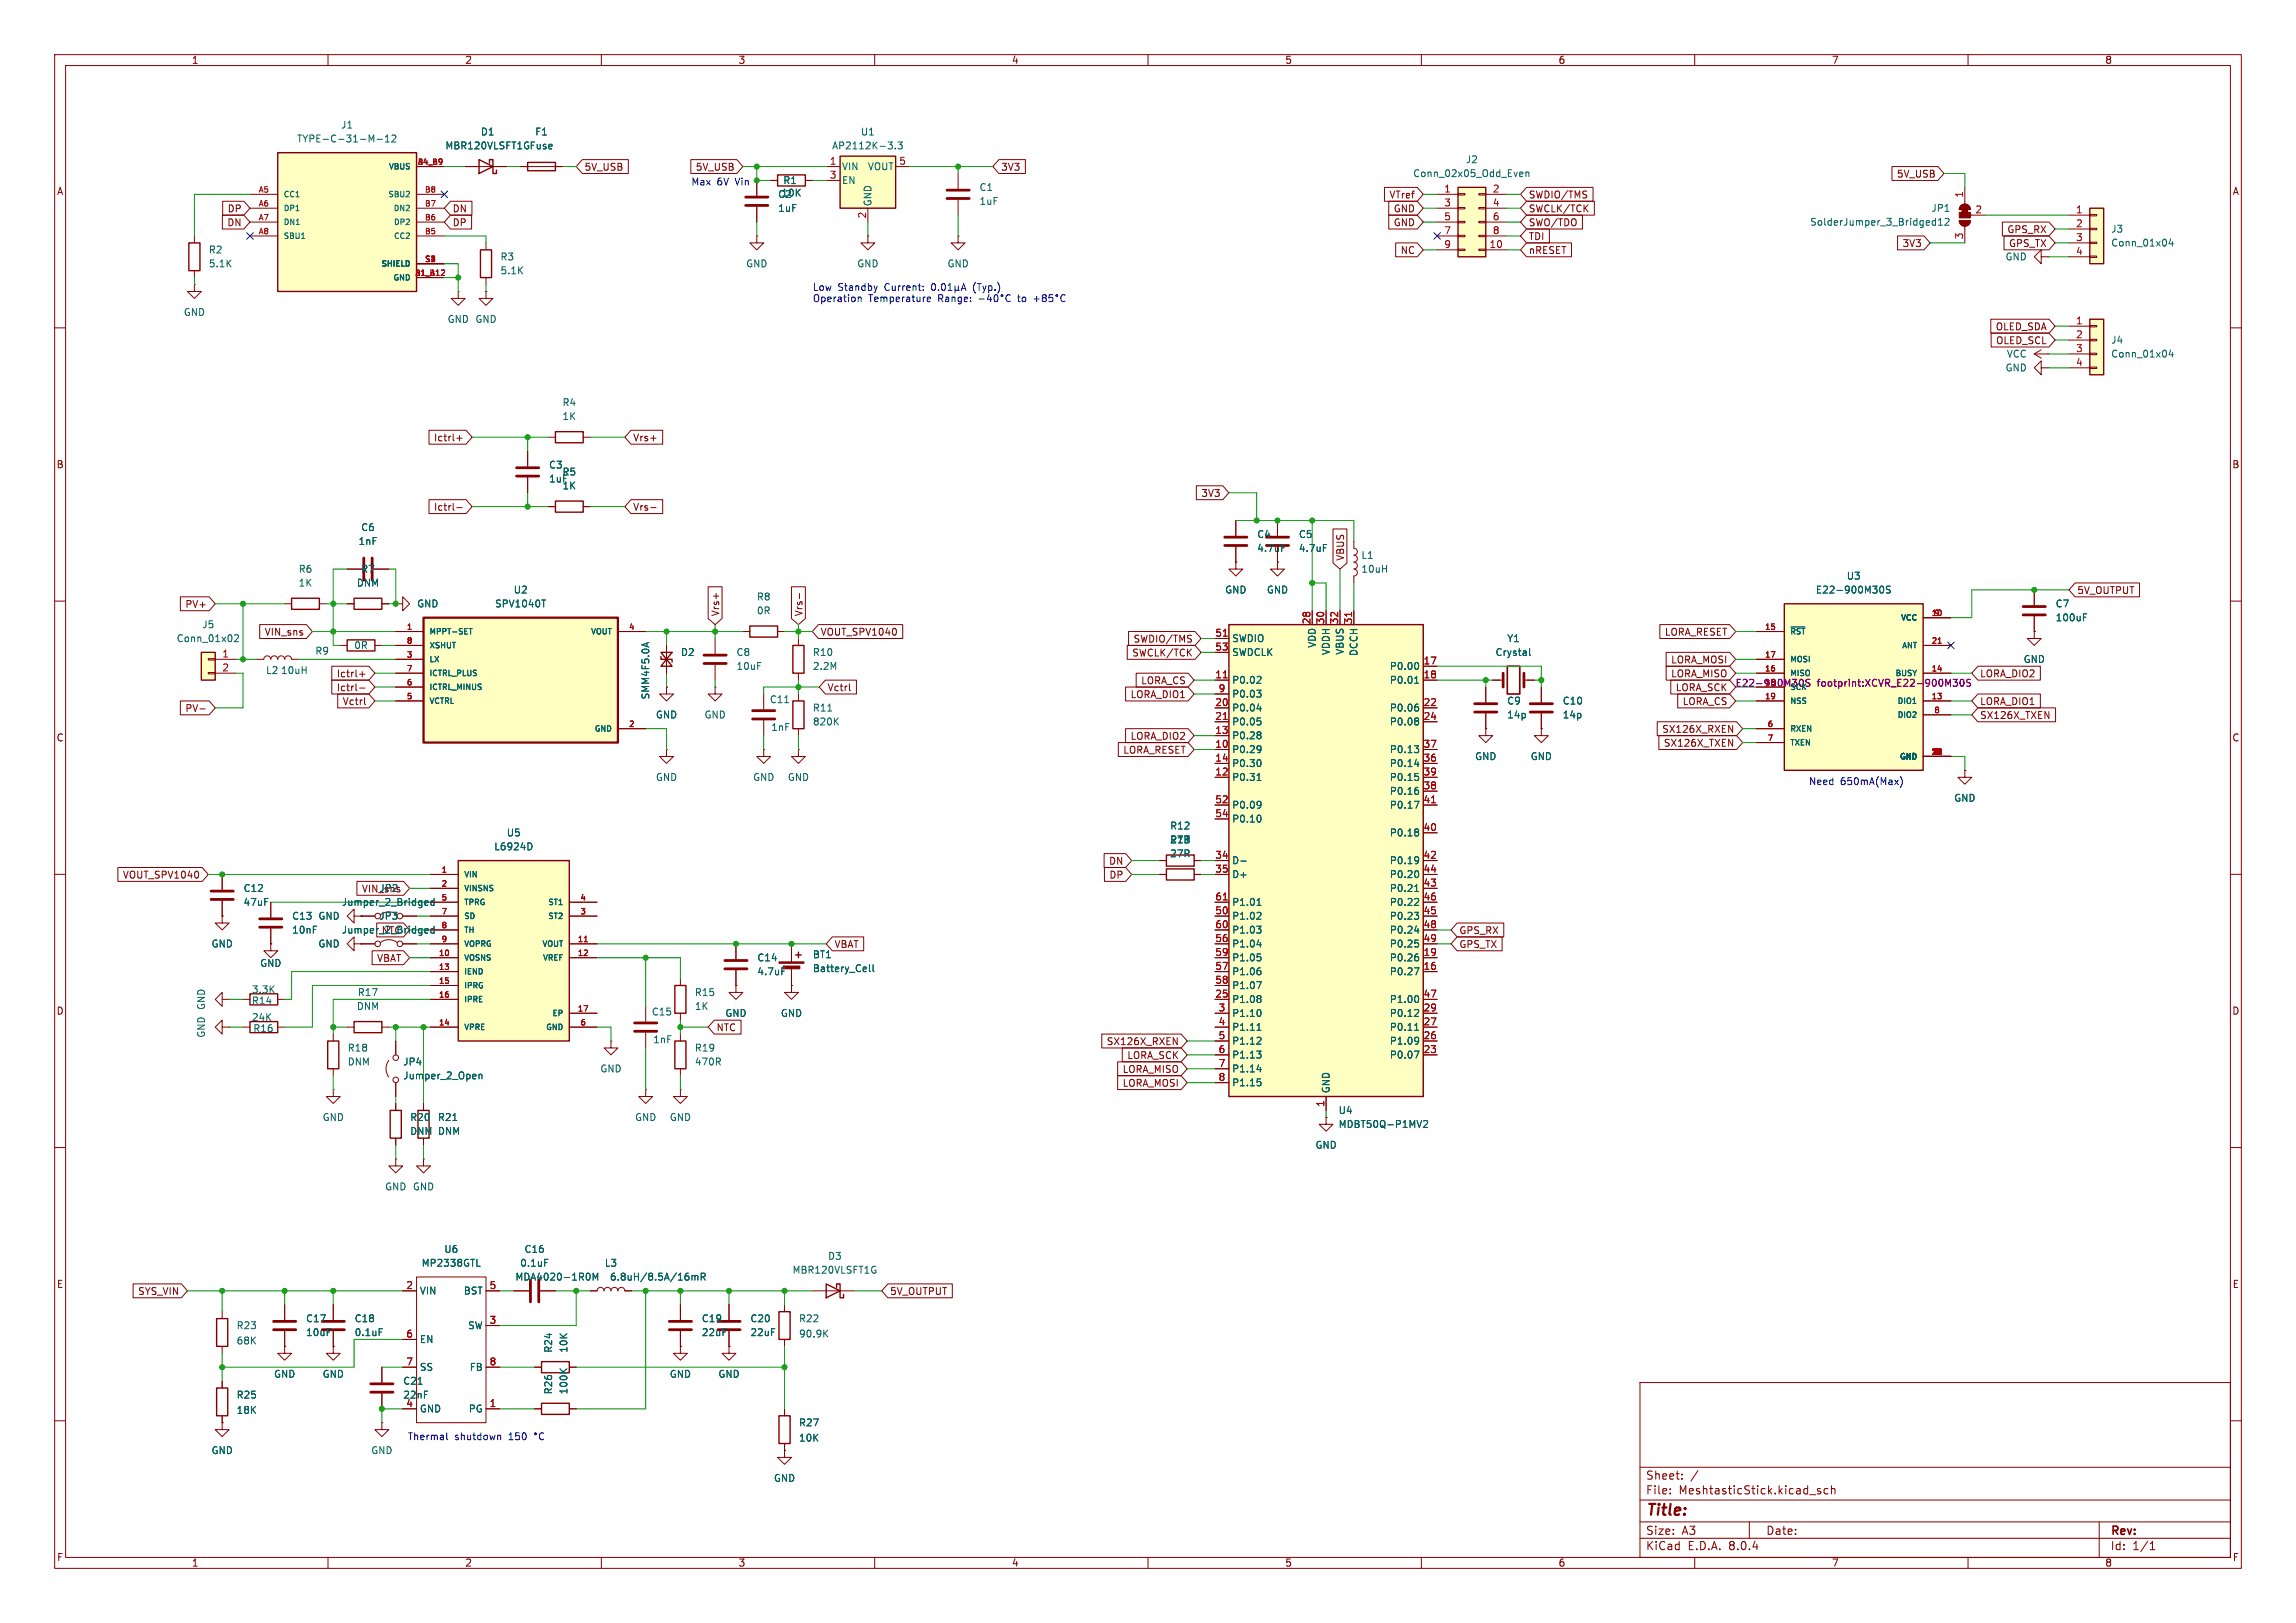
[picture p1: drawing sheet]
<svg xmlns="http://www.w3.org/2000/svg" width="420mm" height="297mm" viewBox="0 0 420 297" stroke-linecap="round" stroke-linejoin="round" font-family="sans-serif">
<defs><g id="words">
<text font-size="2.8" fill="#840000" x="301" y="277.9">Title:</text>
<g font-size="2.1" fill="#840000">
<text x="301" y="273.7">File:</text>
<text x="301" y="271">Sheet:</text>
<text x="307.1" y="273.7">MeshtasticStick.kicad_sch</text>
<text x="301" y="281.1">Size:</text>
<text x="307.6" y="281.1">A3</text>
<text x="323" y="281.1">Date:</text>
<text x="386" y="281.3">Rev:</text>
<text x="301" y="283.9">KiCad</text>
<text x="308.7" y="283.9">E.D.A.</text>
<text x="316.3" y="283.9">8.0.4</text>
<text x="386" y="283.9">Id:</text>
<text x="390.1" y="283.9">1/1</text>
</g>
<g font-size="1.8" fill="#840000">
<text x="35" y="11.9">1</text>
<text x="85" y="11.9">2</text>
<text x="135" y="11.9">3</text>
<text x="185" y="11.9">4</text>
<text x="235" y="11.9">5</text>
<text x="285" y="11.9">6</text>
<text x="335" y="11.9">7</text>
<text x="385" y="11.9">8</text>
<text x="10.3" y="35.9">A</text>
<text x="106.8" y="31.4">5V_USB</text>
<text x="127.2" y="31.4">5V_USB</text>
<text x="183" y="31.4">3V3</text>
<text x="346.9" y="32.7">5V_USB</text>
<text x="408.3" y="35.9">A</text>
<text x="41.5" y="41.6">DN</text>
<text x="41.5" y="39.1">DP</text>
<text x="82.7" y="41.6">DP</text>
<text x="82.7" y="39.1">DN</text>
<text x="254.1" y="36.5">VTref</text>
<text x="254.8" y="41.6">GND</text>
<text x="254.8" y="39.1">GND</text>
<text x="279.6" y="36.5">SWDIO/TMS</text>
<text x="279.6" y="39.1">SWCLK/TCK</text>
<text x="279.6" y="41.6">SWO/TDO</text>
<text x="256.1" y="46.7">NC</text>
<text x="279.6" y="46.7">nRESET</text>
<text x="279.6" y="44.1">TDI</text>
<text x="347.9" y="45.4">3V3</text>
<text x="367.1" y="42.9">GPS_RX</text>
<text x="367.4" y="45.4">GPS_TX</text>
<text x="365" y="60.6">OLED_SDA</text>
<text x="365" y="63.2">OLED_SCL</text>
<text x="79.3" y="81">Ictrl+</text>
<text x="115.7" y="81">Vrs+</text>
<text x="10.3" y="85.9">B</text>
<text x="408.2" y="85.9">B</text>
<text x="79.3" y="93.7">Ictrl-</text>
<text x="115.7" y="93.7">Vrs-</text>
<text x="219.7" y="91.1">3V3</text>
<text x="246.1" y="102.7" transform="rotate(-90 246.1 102.7)">VBUS</text>
<text x="33.8" y="111.4">PV+</text>
<text x="131.8" y="112.9" transform="rotate(-90 131.8 112.9)">Vrs+</text>
<text x="147" y="112.9" transform="rotate(-90 147 112.9)">Vrs-</text>
<text x="379.9" y="108.9">5V_OUTPUT</text>
<text x="48.3" y="116.5">VIN_sns</text>
<text x="150" y="116.5">VOUT_SPV1040</text>
<text x="207.3" y="117.8">SWDIO/TMS</text>
<text x="304.4" y="116.5">LORA_RESET</text>
<text x="61.5" y="124.1">Ictrl+</text>
<text x="207" y="120.3">SWCLK/TCK</text>
<text x="208.6" y="125.4">LORA_CS</text>
<text x="305.6" y="124.1">LORA_MISO</text>
<text x="305.6" y="121.6">LORA_MOSI</text>
<text x="362.1" y="124.1">LORA_DIO2</text>
<text x="33.8" y="130.5">PV-</text>
<text x="61.5" y="126.7">Ictrl-</text>
<text x="62.6" y="129.2">Vctrl</text>
<text x="151.3" y="126.7">Vctrl</text>
<text x="206.7" y="128">LORA_DIO1</text>
<text x="306.4" y="126.7">LORA_SCK</text>
<text x="307.7" y="129.2">LORA_CS</text>
<text x="362.1" y="131.8">SX126X_TXEN</text>
<text x="362.1" y="129.2">LORA_DIO1</text>
<text x="10.3" y="135.9">C</text>
<text x="206.7" y="135.6">LORA_DIO2</text>
<text x="304" y="134.3">SX126X_RXEN</text>
<text x="304.3" y="136.8">SX126X_TXEN</text>
<text x="408.2" y="135.9">C</text>
<text x="205.4" y="138.1">LORA_RESET</text>
<text x="22.4" y="161">VOUT_SPV1040</text>
<text x="202.8" y="158.4">DN</text>
<text x="202.8" y="161">DP</text>
<text x="66.1" y="163.5">VIN_sns</text>
<text x="152.6" y="173.7">VBAT</text>
<text x="266.9" y="173.7">GPS_TX</text>
<text x="266.9" y="171.1">GPS_RX</text>
<text x="68.9" y="176.2">VBAT</text>
<text x="10.3" y="185.9">D</text>
<text x="408.2" y="185.9">D</text>
<text x="131" y="188.9">NTC</text>
<text x="202.4" y="191.5">SX126X_RXEN</text>
<text x="205.3" y="196.5">LORA_MISO</text>
<text x="206.1" y="194">LORA_SCK</text>
<text x="205.3" y="199.1">LORA_MOSI</text>
<text x="10.3" y="235.9">E</text>
<text x="25.2" y="237.2">SYS_VIN</text>
<text x="162.7" y="237.2">5V_OUTPUT</text>
<text x="408.3" y="235.9">E</text>
<text x="10.3" y="285.9">F</text>
<text x="35" y="286.9">1</text>
<text x="85" y="286.9">2</text>
<text x="135" y="286.9">3</text>
<text x="185" y="286.9">4</text>
<text x="235" y="286.9">5</text>
<text x="285" y="286.9">6</text>
<text x="335" y="286.9">7</text>
<text x="385" y="286.9">8</text>
<text x="408.3" y="285.9">F</text>
</g>
<g font-size="1.8" fill="#006464">
<text x="62.3" y="23.7">J1</text>
<text x="54.2" y="26.3">TYPE-C-31-M-12</text>
<text x="81.4" y="27.5">MBR120VLSFT1G Fuse</text>
<text x="87.9" y="25">D1</text>
<text x="97.8" y="25">F1</text>
<text x="152.1" y="27.5">AP2112K-3.3</text>
<text x="157.4" y="25">U1</text>
<text x="143.2" y="33.9">R1</text>
<text x="153.9" y="31.3">VIN</text>
<text x="153.9" y="33.9">EN</text>
<text x="158.7" y="31.3">VOUT</text>
<text x="179.1" y="35.2">C1</text>
<text x="258.4" y="32.6">Conn_02x05_Odd_Even</text>
<text x="268" y="30.1">J2</text>
<text x="142.2" y="36.4">C2</text>
<text x="142.2" y="39">1uF</text>
<text x="142.8" y="36.2">10K</text>
<text x="159.6" y="37.8" transform="rotate(-90 159.6 37.8)">GND</text>
<text x="179.1" y="37.7">1uF</text>
<text x="331" y="41.5">SolderJumper_3_Bridged12</text>
<text x="353.2" y="39">JP1</text>
<text x="38.1" y="46.6">R2</text>
<text x="91.4" y="47.9">R3</text>
<text x="366.8" y="47.9">GND</text>
<text x="386.1" y="42.8">J3</text>
<text x="386.1" y="45.3">Conn_01x04</text>
<text x="38.1" y="49.1">5.1K</text>
<text x="91.4" y="50.4">5.1K</text>
<text x="136.4" y="49.1">GND</text>
<text x="156.7" y="49.1">GND</text>
<text x="173.2" y="49.1">GND</text>
<text x="33.5" y="58">GND</text>
<text x="81.8" y="59.3">GND GND</text>
<text x="367" y="65.6">VCC</text>
<text x="386.1" y="63.1">J4</text>
<text x="386.1" y="65.6">Conn_01x04</text>
<text x="366.8" y="68.2">GND</text>
<text x="102.8" y="74.5">R4</text>
<text x="102.8" y="77.1">1K</text>
<text x="100.3" y="86">C3</text>
<text x="100.3" y="88.5">1uF</text>
<text x="102.8" y="87.2">R5</text>
<text x="102.8" y="89.8">1K</text>
<text x="65.5" y="99.9">1nF</text>
<text x="66" y="97.4">C6</text>
<text x="229.9" y="98.7">C4</text>
<text x="229.9" y="101.2">4.7uF</text>
<text x="237.5" y="98.7">C5</text>
<text x="237.5" y="101.2">4.7uF</text>
<text x="54.5" y="105">R6</text>
<text x="54.5" y="107.5">1K</text>
<text x="65.2" y="107.5">DNM</text>
<text x="66" y="105">R7</text>
<text x="248.9" y="105">10uH</text>
<text x="248.9" y="102.5">L1</text>
<text x="337.7" y="106.3">U3</text>
<text x="76.2" y="111.4">GND</text>
<text x="90.5" y="111.4">SPV1040T</text>
<text x="93.9" y="108.8">U2</text>
<text x="138.4" y="110.1">R8</text>
<text x="138.4" y="112.6">0R</text>
<text x="224" y="108.8">GND</text>
<text x="231.6" y="108.8">GND</text>
<text x="332.1" y="108.8">E22-900M30S</text>
<text x="375.9" y="111.4">C7</text>
<text x="375.9" y="113.9">100uF</text>
<text x="32.2" y="117.7">Conn_01x02</text>
<text x="36.9" y="115.2">J5</text>
<text x="57.6" y="120">R9</text>
<text x="64.7" y="119">0R</text>
<text x="225.3" y="117.7">SWDIO</text>
<text x="240.9" y="118.6" transform="rotate(-90 240.9 118.6)">VDD</text>
<text x="243.4" y="120" transform="rotate(-90 243.4 120)">VDDH</text>
<text x="246" y="119.9" transform="rotate(-90 246 119.9)">VBUS</text>
<text x="275.6" y="117.7">Y1</text>
<text x="48.6" y="123.5">L2</text>
<text x="51.3" y="123.5">10uH</text>
<text x="124.5" y="120.2">D2</text>
<text x="134.6" y="120.2">C8</text>
<text x="134.6" y="122.8">10uF</text>
<text x="148.6" y="120.2">R10</text>
<text x="148.6" y="122.8">2.2M</text>
<text x="225.3" y="125.3">P0.02</text>
<text x="225.3" y="120.2">SWDCLK</text>
<text x="248.5" y="120.2" transform="rotate(-90 248.5 120.2)">DCCH</text>
<text x="254.1" y="122.8">P0.00</text>
<text x="254.1" y="125.3">P0.01</text>
<text x="273.5" y="120.2">Crystal</text>
<text x="370.1" y="121.5">GND</text>
<text x="119" y="128.1" transform="rotate(-90 119 128.1)">SMM4F5.0A</text>
<text x="119.9" y="131.7">GND</text>
<text x="128.8" y="131.7">GND</text>
<text x="140.7" y="128.9">C11</text>
<text x="148.6" y="130.4">R11</text>
<text x="225.3" y="130.4">P0.04</text>
<text x="225.3" y="127.9">P0.03</text>
<text x="254.1" y="130.4">P0.06</text>
<text x="275.6" y="129.1">C9</text>
<text x="275.6" y="131.7">14p</text>
<text x="285.8" y="129.1">C10</text>
<text x="285.8" y="131.7">14p</text>
<text x="141" y="134">1nF</text>
<text x="148.6" y="132.9">820K</text>
<text x="225.3" y="135.5">P0.28</text>
<text x="225.3" y="132.9">P0.05</text>
<text x="254.1" y="132.9">P0.08</text>
<text x="119.9" y="143.1">GND</text>
<text x="137.7" y="143.1">GND</text>
<text x="144" y="143.1">GND</text>
<text x="225.3" y="138">P0.29</text>
<text x="225.3" y="143.1">P0.31</text>
<text x="225.3" y="140.6">P0.30</text>
<text x="254.1" y="140.6">P0.14</text>
<text x="254.1" y="138">P0.13</text>
<text x="254.1" y="143.1">P0.15</text>
<text x="269.7" y="139.3">GND</text>
<text x="279.9" y="139.3">GND</text>
<text x="225.3" y="148.2">P0.09</text>
<text x="254.1" y="145.6">P0.16</text>
<text x="254.1" y="148.2">P0.17</text>
<text x="357.4" y="146.9">GND</text>
<text x="90.3" y="155.8">L6924D</text>
<text x="92.6" y="153.3">U5</text>
<text x="214" y="154.5">R13</text>
<text x="214" y="152">R12</text>
<text x="225.3" y="150.7">P0.10</text>
<text x="254.1" y="153.3">P0.18</text>
<text x="214" y="157.1">27R</text>
<text x="225.3" y="158.3">D-</text>
<text x="225.3" y="160.9">D+</text>
<text x="254.1" y="158.3">P0.19</text>
<text x="254.1" y="160.9">P0.20</text>
<text x="44.5" y="163.4">C12</text>
<text x="44.5" y="166">47uF</text>
<text x="62.4" y="166">Jumper_2_Bridged</text>
<text x="69.3" y="163.4">JP2</text>
<text x="225.3" y="166">P1.01</text>
<text x="254.1" y="163.4">P0.21</text>
<text x="254.1" y="166">P0.22</text>
<text x="38.6" y="173.6">GND</text>
<text x="53.3" y="168.5">C13</text>
<text x="53.3" y="171">10nF</text>
<text x="58.1" y="173.6">GND</text>
<text x="58.1" y="168.5">GND</text>
<text x="62.4" y="171">Jumper_2_Bridged</text>
<text x="69.3" y="168.5">JP3</text>
<text x="69.7" y="171.1">NTC</text>
<text x="225.3" y="168.5">P1.02</text>
<text x="225.3" y="173.6">P1.04</text>
<text x="225.3" y="171">P1.03</text>
<text x="254.1" y="168.5">P0.23</text>
<text x="254.1" y="171">P0.24</text>
<text x="254.1" y="173.6">P0.25</text>
<text x="47.5" y="177.1">GND</text>
<text x="138.4" y="176.1">C14</text>
<text x="138.4" y="178.7">4.7uF</text>
<text x="148.6" y="175.6">BT1</text>
<text x="148.6" y="178.1">Battery_Cell</text>
<text x="225.3" y="178.7">P1.06</text>
<text x="225.3" y="176.1">P1.05</text>
<text x="254.1" y="178.7">P0.27</text>
<text x="254.1" y="176.1">P0.26</text>
<text x="46" y="184">R14</text>
<text x="46" y="182">3.3K</text>
<text x="65.2" y="185">DNM</text>
<text x="65.4" y="182.5">R17</text>
<text x="127" y="185">1K</text>
<text x="127" y="182.5">R15</text>
<text x="225.3" y="183.7">P1.08</text>
<text x="225.3" y="181.2">P1.07</text>
<text x="254.1" y="183.7">P1.00</text>
<text x="37.7" y="190" transform="rotate(-90 37.7 190)">GND GND</text>
<text x="46" y="187">24K</text>
<text x="46.2" y="189.1">R16</text>
<text x="119.1" y="186">C15</text>
<text x="119.4" y="191.1">1nF</text>
<text x="132.6" y="186.3">GND</text>
<text x="142.7" y="186.3">GND</text>
<text x="225.3" y="186.3">P1.10</text>
<text x="225.3" y="188.8">P1.11</text>
<text x="225.3" y="191.4">P1.12</text>
<text x="254.1" y="191.4">P1.09</text>
<text x="254.1" y="188.8">P0.11</text>
<text x="254.1" y="186.3">P0.12</text>
<text x="63.5" y="195.2">DNM</text>
<text x="63.5" y="192.6">R18</text>
<text x="73.7" y="195.2">JP4</text>
<text x="73.7" y="197.7">Jumper_2_Open</text>
<text x="109.7" y="196.4">GND</text>
<text x="127" y="195.2">470R</text>
<text x="127" y="192.6">R19</text>
<text x="225.3" y="193.9">P1.13</text>
<text x="225.3" y="196.4">P1.14</text>
<text x="254.1" y="193.9">P0.07</text>
<text x="225.3" y="199">P1.15</text>
<text x="243.4" y="200.2" transform="rotate(-90 243.4 200.2)">GND</text>
<text x="58.9" y="205.3">GND</text>
<text x="74.9" y="207.9">DNM</text>
<text x="74.9" y="205.3">R20</text>
<text x="80" y="207.9">DNM</text>
<text x="80" y="205.3">R21</text>
<text x="116.1" y="205.3">GND</text>
<text x="122.4" y="205.3">GND</text>
<text x="244.8" y="204.1">U4</text>
<text x="244.8" y="206.6">MDBT50Q-P1MV2</text>
<text x="240.5" y="210.4">GND</text>
<text x="70.4" y="218">GND GND</text>
<text x="77" y="232">MP2338GTL</text>
<text x="81.2" y="229.5">U6</text>
<text x="95.1" y="232">0.1uF</text>
<text x="95.8" y="229.5">C16</text>
<text x="110.5" y="232">L3</text>
<text x="144.9" y="233.3">MBR120VLSFT1G</text>
<text x="151.4" y="230.7">D3</text>
<text x="76.7" y="237.1">VIN</text>
<text x="84.7" y="237.1">BST</text>
<text x="94.2" y="234.5">MDA4020-1R0M</text>
<text x="111.9" y="234.5">6.8uH/8.5A/16mR</text>
<text x="43.2" y="243.4">R23</text>
<text x="55.9" y="242.2">C17</text>
<text x="55.9" y="244.7">10uF</text>
<text x="64.8" y="242.2">C18</text>
<text x="64.8" y="244.7">0.1uF</text>
<text x="76.7" y="246">EN</text>
<text x="85.5" y="243.4">SW</text>
<text x="128.3" y="242.2">C19</text>
<text x="128.3" y="244.7">22uF</text>
<text x="137.2" y="242.2">C20</text>
<text x="137.2" y="244.7">22uF</text>
<text x="146.1" y="245">90.9K</text>
<text x="146.1" y="242.2">R22</text>
<text x="43.2" y="246.2">68K</text>
<text x="76.7" y="251.1">SS</text>
<text x="85.8" y="251.1">FB</text>
<text x="101.2" y="247.6" transform="rotate(-90 101.2 247.6)">R24</text>
<text x="104" y="247.6" transform="rotate(-90 104 247.6)">10K</text>
<text x="43.2" y="256.1">R25</text>
<text x="50" y="252.3">GND</text>
<text x="58.9" y="252.3">GND</text>
<text x="73.7" y="253.6">C21</text>
<text x="73.7" y="256.1">22nF</text>
<text x="101.2" y="255.3" transform="rotate(-90 101.2 255.3)">R26</text>
<text x="104" y="255.3" transform="rotate(-90 104 255.3)">100K</text>
<text x="122.4" y="252.3">GND</text>
<text x="131.3" y="252.3">GND</text>
<text x="43.2" y="258.9">18K</text>
<text x="76.7" y="258.7">GND</text>
<text x="85.6" y="258.7">PG</text>
<text x="146.1" y="261.2">R27</text>
<text x="38.6" y="266.3">GND</text>
<text x="67.8" y="266.3">GND</text>
<text x="146.1" y="264">10K</text>
<text x="141.5" y="271.4">GND</text>
</g>
<g font-size="1.8" fill="#0000c2">
<text x="126.4" y="34.1">Max</text>
<text x="131.2" y="34.1">6V</text>
<text x="134.6" y="34.1">Vin</text>
<text x="148.6" y="53.4">Low</text>
<text x="153.3" y="53.4">Standby</text>
<text x="161.9" y="53.4">Current:</text>
<text x="178.5" y="53.4">(Typ.)</text>
<text x="148.6" y="55.5">Operation</text>
<text x="158.9" y="55.5">Temperature</text>
<text x="171.7" y="55.5">Range:</text>
<text x="186.7" y="55.5">to</text>
<text x="330.8" y="143.9">Need</text>
<text x="336.6" y="143.9">650mA(Max)</text>
<text x="74.5" y="263.8">Thermal</text>
<text x="83.2" y="263.8">shutdown</text>
<text x="93.2" y="263.8">150</text>
</g>
<g font-size="1.8" fill="#a90000">
<text x="151.7" y="30.2">1</text>
<text x="151.7" y="32.8">3</text>
<text x="164.4" y="30.2">5</text>
<text x="264.1" y="35.3">1</text>
<text x="273" y="35.3">2</text>
<text x="158.5" y="40.1" transform="rotate(-90 158.5 40.1)">2</text>
<text x="264.1" y="37.8">3</text>
<text x="264.1" y="40.4">5</text>
<text x="273" y="37.8">4</text>
<text x="273" y="40.4">6</text>
<text x="359.2" y="36.3" transform="rotate(-90 359.2 36.3)">1</text>
<text x="361.2" y="39.1">2</text>
<text x="379.7" y="39.1">1</text>
<text x="379.7" y="41.7">2</text>
<text x="264.1" y="42.9">7</text>
<text x="264.1" y="45.5">9</text>
<text x="272.4" y="45.5">10</text>
<text x="273" y="42.9">8</text>
<text x="359.2" y="43.9" transform="rotate(-90 359.2 43.9)">3</text>
<text x="379.7" y="44.2">3</text>
<text x="379.7" y="46.7">4</text>
<text x="379.7" y="59.4">1</text>
<text x="379.7" y="62">2</text>
<text x="379.7" y="64.5">3</text>
<text x="379.7" y="67.1">4</text>
<text x="222.2" y="116.6">51</text>
<text x="222.2" y="119.1">53</text>
<text x="239.8" y="114.3" transform="rotate(-90 239.8 114.3)">28</text>
<text x="242.3" y="114.3" transform="rotate(-90 242.3 114.3)">30</text>
<text x="244.9" y="114.3" transform="rotate(-90 244.9 114.3)">32</text>
<text x="247.4" y="114.3" transform="rotate(-90 247.4 114.3)">31</text>
<text x="40.6" y="120.4">1</text>
<text x="40.6" y="122.9">2</text>
<text x="222.2" y="124.2">11</text>
<text x="260.3" y="121.7">17</text>
<text x="260.3" y="124.2">18</text>
<text x="222.2" y="129.3">20</text>
<text x="222.2" y="131.8">21</text>
<text x="222.8" y="126.7">9</text>
<text x="260.3" y="129.3">22</text>
<text x="260.3" y="131.8">24</text>
<text x="222.2" y="136.9">10</text>
<text x="222.2" y="134.4">13</text>
<text x="260.3" y="136.9">37</text>
<text x="222.2" y="142">12</text>
<text x="222.2" y="139.4">14</text>
<text x="260.3" y="139.4">36</text>
<text x="260.3" y="142">39</text>
<text x="222.2" y="147.1">52</text>
<text x="222.2" y="149.6">54</text>
<text x="260.3" y="144.5">38</text>
<text x="260.3" y="147.1">41</text>
<text x="260.3" y="152.1">40</text>
<text x="222.2" y="157.2">34</text>
<text x="222.2" y="159.8">35</text>
<text x="260.3" y="157.2">42</text>
<text x="260.3" y="159.8">44</text>
<text x="222.2" y="167.4">50</text>
<text x="222.2" y="164.8">61</text>
<text x="260.3" y="162.3">43</text>
<text x="260.3" y="167.4">45</text>
<text x="260.3" y="164.8">46</text>
<text x="222.2" y="172.5">56</text>
<text x="222.2" y="169.9">60</text>
<text x="260.3" y="169.9">48</text>
<text x="260.3" y="172.5">49</text>
<text x="222.2" y="177.5">57</text>
<text x="222.2" y="175">59</text>
<text x="260.3" y="177.5">16</text>
<text x="260.3" y="175">19</text>
<text x="222.2" y="182.6">25</text>
<text x="222.2" y="180.1">58</text>
<text x="222.8" y="185.2">3</text>
<text x="260.3" y="185.2">29</text>
<text x="260.3" y="182.6">47</text>
<text x="222.8" y="187.7">4</text>
<text x="222.8" y="190.2">5</text>
<text x="260.3" y="190.2">26</text>
<text x="260.3" y="187.7">27</text>
<text x="222.8" y="192.8">6</text>
<text x="222.8" y="195.3">7</text>
<text x="222.8" y="197.9">8</text>
<text x="260.3" y="192.8">23</text>
<text x="242.3" y="202.6" transform="rotate(-90 242.3 202.6)">1</text>
<text x="74.2" y="236">2</text>
<text x="89.5" y="236">5</text>
<text x="74.2" y="244.9">6</text>
<text x="89.5" y="242.3">3</text>
<text x="74.2" y="249.9">7</text>
<text x="89.5" y="249.9">8</text>
<text x="74.2" y="257.6">4</text>
<text x="89.5" y="257.6">1</text>
</g>
<g font-size="1.8" fill="#840084">
<text x="317.4" y="125.9">E22-900M30S</text>
<text x="332.4" y="125.9">footprint:XCVR_E22-900M30S</text>
</g>
<g font-size="1.4" fill="#a90000">
<text x="47.2" y="35.3">A5</text>
<text x="76.3" y="30.2">B4_A9</text>
<text x="77.6" y="35.3">B8</text>
<text x="47.2" y="37.8">A6</text>
<text x="47.2" y="40.4">A7</text>
<text x="77.6" y="40.4">B6</text>
<text x="77.6" y="37.8">B7</text>
<text x="47.2" y="42.9">A8</text>
<text x="77.6" y="42.9">B5</text>
<text x="75.8" y="50.5">B1_A12</text>
<text x="77.6" y="48">S1</text>
<text x="78.6" y="48">2</text>
<text x="353.2" y="112.8">10</text>
<text x="353.7" y="112.8">9</text>
<text x="74.3" y="115.3">1</text>
<text x="74.3" y="117.9">8</text>
<text x="115" y="115.3">4</text>
<text x="322.8" y="115.3">15</text>
<text x="353.2" y="117.9">21</text>
<text x="74.3" y="120.4">3</text>
<text x="74.3" y="125.5">6</text>
<text x="74.3" y="122.9">7</text>
<text x="322.8" y="122.9">16</text>
<text x="322.8" y="120.4">17</text>
<text x="322.8" y="125.5">18</text>
<text x="353.2" y="122.9">14</text>
<text x="74.3" y="128">5</text>
<text x="322.8" y="128">19</text>
<text x="353.2" y="128">13</text>
<text x="353.7" y="130.6">8</text>
<text x="115" y="133.1">2</text>
<text x="323.2" y="133.1">6</text>
<text x="323.2" y="135.6">7</text>
<text x="353.7" y="138.2">12</text>
<text x="353.7" y="138.2">1</text>
<text x="353.7" y="138.2">2</text>
<text x="80.7" y="159.8">1</text>
<text x="80.7" y="162.3">2</text>
<text x="80.7" y="164.8">5</text>
<text x="80.7" y="167.4">7</text>
<text x="106.1" y="167.4">3</text>
<text x="106.1" y="164.8">4</text>
<text x="80.7" y="169.9">8</text>
<text x="80.7" y="172.5">9</text>
<text x="105.6" y="172.5">11</text>
<text x="80.2" y="175">10</text>
<text x="80.2" y="177.5">13</text>
<text x="105.6" y="175">12</text>
<text x="80.2" y="180.1">15</text>
<text x="80.2" y="182.6">16</text>
<text x="105.6" y="185.2">17</text>
<text x="80.2" y="187.7">14</text>
<text x="106.1" y="187.7">6</text>
</g>
<g font-size="1.4" fill="#006464">
<text x="71" y="31.2">VBUS</text>
<text x="51.8" y="36.3">CC1</text>
<text x="51.8" y="38.8">DP1</text>
<text x="51.8" y="41.4">DN1</text>
<text x="70.9" y="36.3">SBU2</text>
<text x="71.9" y="38.8">DN2</text>
<text x="71.9" y="41.4">DP2</text>
<text x="51.8" y="43.9">SBU1</text>
<text x="71.9" y="43.9">CC2</text>
<text x="69.7" y="49">SHIELD</text>
<text x="71.8" y="51.5">GND</text>
<text x="347.6" y="113.8">VCC</text>
<text x="78.5" y="116.3">MPPT-SET</text>
<text x="78.5" y="118.8">XSHUT</text>
<text x="108" y="116.3">VOUT</text>
<text x="327.4" y="116.3">~{RST}</text>
<text x="347.8" y="118.8">ANT</text>
<text x="78.5" y="121.4">LX</text>
<text x="78.5" y="123.9">ICTRL_PLUS</text>
<text x="327.4" y="123.9">MISO</text>
<text x="327.4" y="121.4">MOSI</text>
<text x="346.6" y="123.9">BUSY</text>
<text x="78.5" y="129">VCTRL</text>
<text x="78.5" y="126.5">ICTRL_MINUS</text>
<text x="327.4" y="126.5">SCK</text>
<text x="327.4" y="129">NSS</text>
<text x="347" y="129">DIO1</text>
<text x="347" y="131.5">DIO2</text>
<text x="108.7" y="134.1">GND</text>
<text x="327.4" y="134.1">RXEN</text>
<text x="327.4" y="136.6">TXEN</text>
<text x="347.4" y="139.2">GND</text>
<text x="84.8" y="160.8">VIN</text>
<text x="84.8" y="163.3">VINSNS</text>
<text x="84.8" y="165.8">TPRG</text>
<text x="100.2" y="165.8">ST1</text>
<text x="84.8" y="168.4">SD</text>
<text x="84.8" y="170.9">TH</text>
<text x="84.8" y="173.5">VOPRG</text>
<text x="99.1" y="173.5">VOUT</text>
<text x="100.2" y="168.4">ST2</text>
<text x="84.8" y="176">VOSNS</text>
<text x="84.8" y="178.5">IEND</text>
<text x="99.2" y="176">VREF</text>
<text x="84.8" y="181.1">IPRG</text>
<text x="84.8" y="183.6">IPRE</text>
<text x="84.8" y="188.7">VPRE</text>
<text x="99.8" y="188.7">GND</text>
<text x="100.9" y="186.2">EP</text>
</g>
</g></defs>
<g fill="none" stroke="#840000" stroke-width=".18">
<path d="M10 10h400v277h-400zM12 12h396v273h-396zM60 10v2M110 10v2M160 10v2M210 10v2M260 10v2M310 10v2M360 10v2M10 60h2M408 60h2M100.3 92.7h1.3"/>
<path d="M106.7 92.7h1.2M226.1 95.3v2.7M233.7 95.3v2.7M247.6 99.1v1.2a.64 .64 0 0 1 .7 .7 .64 .64 0 0 1-.7 .6M10 110h2M72.4 110.5h1.3v-1.3l1.2 1.3-1.2 1.3v-1.3M72.4 110.5h.1M121.9 118.1v5.1M130.8 116.8v2.8M135.9 115.6h1.3M142.2 115.6h1.3M146 116.8v1.3"/>
<path d="M226.1 102.9v1.2h1.2l-1.2 1.3-1.3-1.3h1.3M226.1 102.9h.1M226.1 100.1v2.8M233.7 102.9v1.2h1.2l-1.2 1.3-1.3-1.3h1.3M233.7 102.9h.1M233.7 100.1v2.8M247.6 101.6a.64 .64 0 0 1 .7 .6 .64 .64 0 0 1-.7 .7 .64 .64 0 0 1 .7 .6 .64 .64 0 0 1-.7 .6 .64 .64 0 0 1 .7 .7 .64 .64 0 0 1-.7 .6v1.3M408 110h2M121.9 125.7v1.3h1.3l-1.3 1.3-1.3-1.3h1.3M121.9 125.7h.1M121.9 137.2v1.2h1.3l-1.3 1.3-1.3-1.3h1.3M121.9 137.2h.1"/>
<path d="M130.8 125.7v1.3h1.3l-1.3 1.3-1.3-1.3h1.3M130.8 125.7h.1M130.8 121.7v2.8M139.7 137.2v1.2h1.3l-1.3 1.3-1.3-1.3h1.3M139.7 137.2h.1M139.7 127v2.8M139.7 131.8v2.8M146 137.2v1.2h1.3l-1.3 1.3-1.2-1.3h1.2M146 137.2h.1M146 123.2v1.3M146 127v1.3M146 133.4v1.2"/>
<path d="M271.8 133.4v1.2h1.2l-1.2 1.3-1.3-1.3h1.3M271.8 133.4h.1M271.8 125.7v2.8M271.8 130.6v2.8M273 124.5h2M278.8 124.5h1.9M281.9 133.4v1.2h1.3l-1.3 1.3-1.2-1.3h1.2M281.9 133.4h.1M281.9 125.7v2.8M281.9 130.6v2.8M10 160h2M408 160h2"/>
<path d="M10 210h2M408 210h2M52.1 238.8v2.8M61 238.8v2.8M10 260h2M40.6 252.7v1.3M40.6 259.1v1.2M52.1 246.4v1.2h1.2l-1.2 1.3-1.3-1.3h1.3M52.1 246.4h.1M52.1 243.6v2.8M61 246.4v1.2h1.2l-1.2 1.3-1.3-1.3h1.3M61 246.4h.1"/>
<path d="M61 243.6v2.8M69.8 250.2v2.8M69.8 255v2.8M300 253h108v32h-108zM408 260h2M69.8 260.3v1.3h1.3l-1.3 1.3-1.2-1.3h1.2M69.8 260.3h.1M300 278.5h108M300 274.5h108M300 268.5h108M305.5 273.2v.2M305.5 272.5v.1"/>
<path d="M307.7 270.5v.2M307.7 269.8v.1M310.6 269.1l-1.3 1.9M320 278.5v3M331 273.5h1.2M333 272.5l-.3-.1-.3 .2 .1 .2 .5 .2v.3h-.6M334.4 272.5l-.5-.1-.2 .3v.4l.1 .2h.6M335 272.5l.2-.1 .4 .1 .1 .9M335 271.9v1.5M384 278.5v6.5M60 285v2M110 285v2"/>
<path d="M160 285v2M210 285v2M260 285v2M300 281.5h108M310 285v2M360 285v2M393.3 283.6h.9M393.3 282.5l.4-.4v1.5"/>
</g>
<g fill="none" stroke="#840000" stroke-width=".51">
<path d="M224 99.8h4.1M224 98.3h4.1M231.6 99.8h4.1M231.6 98.3h4.1M128.8 119.9h4M128.8 121.4h4M137.7 131.6h4M137.7 130h4M269.7 130.3h4.1M269.7 128.8h4.1M275 123.2v2.5M278.8 123.2v2.5"/>
<path d="M279.9 130.3h4.1M279.9 128.8h4.1M50 243.3h4.1M50 241.8h4.1M58.9 243.3h4.1M58.9 241.8h4.1M67.8 254.8h4.1M67.8 253.2h4.1"/>
</g>
<path d="M101.6 91.7h5.1v2h-5.1zM120.9 119.4l2 2.5h-2l2-2.5zM137.2 114.6h5v2h-5zM145 118.1h2.1v5.1h-2.1zM120.9 120.1v.6h2v.5M145 128.3h2.1v5.1h-2.1zM39.6 254h2.1v5.1h-2.1z" fill="none" stroke="#840000" stroke-width=".25"/>
<path d="M234.5 99.6h.6M242.1 99.6h.6M118.7 117.6l-1.3 .4M279.8 118.7v1.1l.2 .2M143.5 128.6h.8M151.4 130.1h.7M152.8 131.9l.6 .8M153.4 131.4l-.8 .7M69.4 243.1h.6M76.5 253.3h.7" fill="none" stroke="#006464" stroke-width=".18"/>
<path d="M275.7 121.9h2.3v5.1h-2.3z" fill="none" stroke="#840000" stroke-width=".3"/>
<path d="M77.5 113h35.5v22.9h-35.5z" fill="#ffffc2"/>
<path d="M77.5 113h35.5v22.9h-35.5z" fill="none" stroke="#840000" stroke-width=".41"/>
<g fill="none" stroke="#840000" stroke-width=".18">
<path d="M85.1 30.5h7.6M95.2 30.5h7.7M88.9 44.5v1.2M88.9 50.8v1.3M96.5 82.6v2.7M96.5 87.4v2.8M100.3 80h1.3M106.7 80h1.2M72.4 115.6h5.1M72.4 118.1h5.1M113 115.6h5.1M72.4 120.7h5.1"/>
<path d="M72.4 128.3h5.1M72.4 125.7h5.1M72.4 123.2h5.1M113 133.4h5.1M134.6 172.7v2.8M134.6 177.5v2.8M111.8 190.5v1.3h1.2l-1.2 1.2-1.3-1.2h1.3M111.8 190.5h.1M118.1 184.2v2.7M118.1 189v2.8M134.6 180.3v1.3h1.3l-1.3 1.3-1.3-1.3h1.3M134.6 180.3h.1"/>
<path d="M144.8 180.3v1.3h1.2l-1.2 1.3-1.3-1.3h1.3M144.8 180.3h.1M124.5 238.8v2.8M40.6 240v1.3M40.6 246.4v1.2M124.5 246.4v1.2h1.2l-1.2 1.3-1.3-1.3h1.3M124.5 246.4h.1M124.5 243.6v2.8M133.3 246.4v1.2h1.3l-1.3 1.3-1.2-1.3h1.2M133.3 246.4h.1M40.6 260.3v1.3h1.3l-1.3 1.3-1.2-1.3h1.2M40.6 260.3h.1"/>
</g>
<path d="M85.8 115h.6M99.1 109.8h.7M143 177.1h.6" fill="none" stroke="#006464" stroke-width=".18"/>
<path d="M87.6 29.2l2.6 1.3-2.6 1.3zM89.5 29.8v-.6h.7v2.6h.6v-.7M96.5 29.7h5.1v1.5h-5.1zM87.9 45.7h2v5.1h-2zM101.6 79h5.1v2h-5.1zM39.6 241.3h2.1v5.1h-2.1z" fill="none" stroke="#840000" stroke-width=".25"/>
<path d="M94.5 85.6h4.1M94.5 87.1h4.1M132.6 177.3h4.1M132.6 175.8h4.1M116.1 188.7h4M116.1 187.2h4M122.4 243.3h4.1M122.4 241.8h4.1" fill="none" stroke="#840000" stroke-width=".51"/>
<path d="M50.8 27.9h25.4v25.4h-25.4z" fill="#ffffc2"/>
<path d="M50.8 27.9h25.4v25.4h-25.4zM34.5 44.5h2.1v5h-2.1zM213.4 159h5v2h-5zM213.4 156.5h5v2h-5zM123.4 180.3h2.1v5.1h-2.1z" fill="none" stroke="#840000" stroke-width=".25"/>
<g fill="none" stroke="#840000" stroke-width=".18">
<path d="M45.7 35.6h5.1M45.7 38.1h5.1M76.2 30.5h5.1M76.2 35.6h5.1M76.2 38.1h5.1M35.6 52.1v1.2h1.2l-1.2 1.3-1.3-1.3h1.3M35.6 52.1h.1M35.6 43.2v1.3M35.6 49.5v1.3M45.7 40.6h5.1M45.7 43.2h5.1M76.2 50.8h5.1"/>
<path d="M76.2 40.6h5.1M76.2 43.2h5.1M76.2 48.3h5.1M83.8 53.3v1.3h1.3l-1.3 1.3-1.3-1.3h1.3M83.8 53.3h.1M88.9 53.3v1.3h1.3l-1.3 1.3-1.3-1.3h1.3M88.9 53.3h.1M212.1 157.5h1.3M218.4 157.5h1.3M124.5 179.1v1.2M212.1 160h1.3M218.4 160h1.3"/>
<path d="M124.5 185.4v1.3M94 236.2h2.8M98.8 236.2h2.8M107.9 236.2h1.3a.64 .64 0 0 1 .7-.6 .64 .64 0 0 1 .6 .6 .64 .64 0 0 1 .6-.6 .64 .64 0 0 1 .7 .6 .64 .64 0 0 1 .6-.6 .64 .64 0 0 1 .6 .6 .64 .64 0 0 1 .7-.6 .64 .64 0 0 1 .6 .6h1.3"/>
</g>
<path d="M80.7 50.4h.6M81.3 49.5v.3" fill="none" stroke="#a90000" stroke-width=".18"/>
<g fill="none" stroke="#006464" stroke-width=".18">
<path d="M69 25.5h.9M70.5 26h.7M70.5 25.1l.3-.4v1.3M71.7 24.8l.5-.1 .2 .4-.8 .9h.8M55.2 43.6h.5M99.6 230.4h.6M107.8 233.1l.1 .4-.1 .6M108.5 234.3v-1.3l.4 .9 .4-.9v1.3M126.6 233.4v.9M126.6 233.5l.3-.1 .2 .2M127.1 233.6l.2-.2 .3 .1 .1 .8M127.1 233.6v.7"/>
<path d="M128.3 233.7l.6-.1 .1-.2-.1-.3-.6-.1v1.3M128.6 233.7l.4 .6"/>
</g>
<path d="M97 234.2v4.1M98.6 234.2v4.1" fill="none" stroke="#840000" stroke-width=".51"/>
<path d="M224.8 114.3h35.5v86.4h-35.5z" fill="#ffffc2"/>
<path d="M224.8 114.3h35.5v86.4h-35.5zM145.5 174.8h1.1M146 174.2v1.1M123.4 190.5h2.1v5.1h-2.1zM151.1 234.9l2.6 1.3-2.6 1.3zM153 235.6v-.7h.7v2.6h.6v-.6M142.5 240h2v5.1h-2z" fill="none" stroke="#840000" stroke-width=".25"/>
<g fill="none" stroke="#840000" stroke-width=".18">
<path d="M222.2 116.8h2.6M222.2 119.4h2.6M240 111.8v2.5M242.6 111.8v2.5M245.1 111.8v2.5M247.6 111.8v2.5M222.2 137.2h2.6M222.2 124.5h2.6M222.2 134.6h2.6M222.2 139.7h2.6M222.2 129.5h2.6M222.2 132.1h2.6"/>
<path d="M222.2 127h2.6M260.3 137.2h2.6M260.3 124.5h2.6M260.3 139.7h2.6M260.3 121.9h2.6M260.3 129.5h2.6M260.3 132.1h2.6M222.2 142.2h2.6M222.2 157.5h2.6M222.2 147.3h2.6M222.2 149.9h2.6M260.3 142.2h2.6"/>
<path d="M260.3 157.5h2.6M260.3 144.8h2.6M260.3 152.4h2.6M260.3 147.3h2.6M40.6 167.6v1.3h1.3l-1.3 1.3-1.2-1.3h1.2M40.6 167.6h.1M144.8 172.7v3.3M144.8 177v3.3M222.2 177.8h2.6M222.2 175.3h2.6M222.2 160h2.6M222.2 167.6h2.6"/>
<path d="M222.2 165.1h2.6M222.2 170.2h2.6M222.2 172.7h2.6M260.3 177.8h2.6M260.3 175.3h2.6M260.3 160h2.6M260.3 162.6h2.6M260.3 167.6h2.6M260.3 165.1h2.6M260.3 170.2h2.6M260.3 172.7h2.6M118.1 199.4v1.3h1.3l-1.3 1.2-1.3-1.2h1.3"/>
<path d="M118.1 199.4h.1M124.5 199.4v1.3h1.2l-1.2 1.2-1.3-1.2h1.3M124.5 199.4h.1M124.5 189.2v1.3M124.5 195.6v1.3M222.2 193h2.6M222.2 182.9h2.6M222.2 190.5h2.6M222.2 188h2.6M222.2 185.4h2.6M222.2 180.3h2.6M222.2 195.6h2.6"/>
<path d="M222.2 198.1h2.6M260.3 193h2.6M260.3 182.9h2.6M260.3 190.5h2.6M260.3 188h2.6M260.3 185.4h2.6M242.6 200.7v2.5M133.3 238.8v2.8M143.5 238.8v1.2M148.6 236.2h7.6M133.3 243.6v2.8M143.5 245.1v1.3"/>
</g>
<g fill="none" stroke="#006464" stroke-width=".18">
<path d="M229.9 126.3h.8l-.5 .5M229.9 129.7h.8M230 131.4h.6M230.4 139a.79 .79 0 0 1 0 1.3M230.4 136.5l.3 .2a.94 .94 0 0 1-.3 1M230.4 123.8l.3 .2-.1 .3-.7 .7h.8M230.4 126.8l.3 .2v.3l-.3 .3M230.4 131.9l.3 .2v.3l-.3 .3M230.4 133.9l.3 .3-.3 .3 .3 .2v.3l-.3 .2M230.5 129.3v.8M230.7 137l-.3 .3M258.7 136.5h.8l-.4 .5"/>
<path d="M258.8 125h.7M258.8 139.9h.8M259 124l.1-.2v1.2M259.1 128.8h.3M259.2 121.2a.79 .79 0 0 1 0 1.3M259.3 129.3l.2 .3v.3l-.2 .2M259.3 131.4l.2 .2-.2 .3 .2 .3v.2l-.2 .3M259.3 137l.2 .2v.3l-.2 .2M259.4 139.4v.9M227 157.6h.9M229.9 142.8h.8M230.2 141.7l.1-.2v1.3"/>
<path d="M230.4 149.2a.79 .79 0 0 1 0 1.2M230.4 146.6l.3 .3a.94 .94 0 0 1-.3 .9M230.7 147.2l-.3 .2M258.7 146.6h.9l-.6 1.3M258.8 141.5h.6M259.1 144.1h.3M259.2 159.3a.79 .79 0 0 1 0 1.3M259.3 142l.2 .3v.3l-.2 .2M259.3 144.6l.2 .2v.3l-.2 .3M259.3 151.7l.2 .3-.2 .3 .2 .2v.2l-.2 .3M259.3 156.8l.2 .2a.94 .94 0 0 1-.2 1M259.5 157.3l-.2 .3"/>
<path d="M159 176.5v1.1l.2 .2M159.7 176.5v1.1l.2 .2M229.9 179.6h.8l-.5 1.3M229.9 169.5h.8l-.5 .5M229.9 165.7h.8M229.9 172.9h.8M230 174.6h.6M230.2 164.6l.1-.2v1.3M230.3 177.1h.2M230.4 166.9l.3 .3-.1 .3-.7 .7h.8M230.4 170l.3 .2v.3l-.3 .3M230.4 175.1l.3 .2v.3l-.3 .2"/>
<path d="M230.4 177.6l.3 .2v.3l-.3 .3M230.5 172.5v.8M258.7 177.1h.9l-.6 1.3M258.7 166.9h.8l-.4 .5M258.8 163.1h.7M258.8 170.3h.8M258.8 172h.6M259 162.1l.1-.2v1.2M259.1 174.6h.3M259.3 164.4l.2 .3-.1 .3-.7 .7h.8M259.3 167.4l.2 .3v.3l-.2 .2M259.3 172.5l.2 .3v.3l-.2 .2"/>
<path d="M259.3 175.1l.2 .2v.3l-.2 .2M259.4 169.9v.9M229.9 192.3h.8l-.5 .5M229.9 188.5h.8M229.9 195.7h.8M230 197.4h.6M230.2 187.5l.1-.2v1.2M230.4 184.7a.79 .79 0 0 1 0 1.3M230.4 182.2l.3 .2-.3 .3 .3 .3v.2l-.3 .3M230.4 189.8l.3 .3-.1 .3-.7 .7h.8M230.4 192.8l.3 .3v.3l-.3 .2M230.4 197.9l.3 .3v.3l-.3 .2"/>
<path d="M230.5 195.3v.9M258.7 192.3h.9l-.6 1.3M258.8 188.5h.7M259 187.5l.1-.2v1.2M259.2 182.2a.79 .79 0 0 1 0 1.3M259.3 184.7l.2 .3-.1 .3-.7 .7h.8M259.3 189.8l.2 .3a.94 .94 0 0 1-.2 .9M259.5 190.4l-.2 .2M260.1 205l-.5 1.3M260.4 205.2l.5-.2 .2 .4-.7 .9h.7M160 232.4h.2v.5l-.2 .1M160 231.7l.2 .1"/>
<path d="M150.9 243.9l.5 .8M151.4 243.4l-.7 .7"/>
</g>
<path d="M223.8 116.4h.7M247.2 112.1v.7M223.8 124h.7M223.8 131.7h.7M261.9 146.9h.7M223.8 164.7h.7" fill="none" stroke="#a90000" stroke-width=".18"/>
<path d="M131.3 243.3h4.1M131.3 241.8h4.1" fill="none" stroke="#840000" stroke-width=".51"/>
<g fill="#840000" stroke="#840000" stroke-width=".18">
<path d="M142.5 176h4.6v.3h-4.6z"/>
<path d="M143.3 176.8h3v.5h-3z"/>
</g>
<path d="M153.7 28.6h10.1v9.5h-10.1z" fill="#ffffc2"/>
<path d="M142.2 32h5.1v2h-5.1zM153.7 28.6h10.1v9.5h-10.1zM45.7 181.9h5.1v2h-5.1zM64.8 186.9h5v2.1h-5zM99.1 256.8h5v2h-5zM99.1 249.2h5v2h-5zM142.5 259.1h2v5.1h-2z" fill="none" stroke="#840000" stroke-width=".25"/>
<g fill="none" stroke="#840000" stroke-width=".18">
<path d="M138.4 33v2.8M138.4 37.8v2.8M141 33h1.2M147.3 33h1.3M151.1 30.5h2.6M151.1 33h2.6M158.7 38.1v2.5M163.8 30.5h2.6M358.7 37.6a1.02 1.02 0 0 1 1.1-.2 1.02 1.02 0 0 1 .6 1h-2zM359.4 34.3v3M360.4 39.4h2.8M138.4 43.2v1.3h1.3l-1.3 1.2-1.2-1.2h1.2"/>
<path d="M138.4 43.2h.1M358.4 40.4h2a1.02 1.02 0 0 1-1 1 1.02 1.02 0 0 1-1-1zM359.4 41.4v3.1M372.1 64.8l1.3 .7M372.1 64.8h2.5M373.4 67.3v-1.3l-1.3 1.3 1.3 1.3v-1.3h1.2M373.4 64l-1.3 .8M374.6 67.3h.1M374.6 64.8h.1M40.6 160v2.8M40.6 164.8v2.8M49.5 172.7v1.3h1.3l-1.3 1.3-1.2-1.3h1.2"/>
<path d="M49.5 172.7h.1M40.6 182.9v-1.3l-1.2 1.3 1.2 1.3v-1.3h1.3M40.6 188v-1.3l-1.2 1.3 1.2 1.2v-1.2h1.3M41.9 182.9h.1M41.9 188h.1M44.4 182.9h1.3M50.8 182.9h1.3M63.5 188h1.3M69.8 188h1.3M242.6 204.5v1.2h1.2l-1.2 1.3-1.3-1.3h1.3M242.6 204.5h.1M97.8 257.8h1.3"/>
<path d="M97.8 250.2h1.3M104.1 257.8h1.3M104.1 250.2h1.3M143.5 257.8v1.3M143.5 264.2v1.2"/>
</g>
<path d="M162.4 26h.8l-.4 .5M163.2 26.6v.5M163.8 27.1v.1M164.3 26h.7l-.4 .5 .4 .1v.5l-.2 .1-.5-.1M354 39.9v1.3M353.6 41.2h.4M353.6 40.4h.4M354.6 41.2h.7M354.6 40.3l.3-.4v1.3M355.8 40.1l.5-.2 .2 .4-.8 .9h.8M102.4 250.5l.8 .7M103.7 250.5l-.7 .5" fill="none" stroke="#006464" stroke-width=".18"/>
<path d="M136.4 37.6h4.1M136.4 36.1h4.1M38.6 164.6h4.1M38.6 163.1h4.1" fill="none" stroke="#840000" stroke-width=".51"/>
<g fill="#840000" stroke="#840000" stroke-width=".18">
<path d="M358.9 38.4h1v.5h-1z"/>
<path d="M358.7 37.6a1.02 1.02 0 0 1 1.1-.2 1.02 1.02 0 0 1 .6 1h-2z"/>
<path d="M358.4 38.9h2v1h-2z"/>
<path d="M358.4 40.4h2a1.02 1.02 0 0 1-1 1 1.02 1.02 0 0 1-1-1z"/>
</g>
<path d="M382.3 58.4h2.5v10.2h-2.5z" fill="#ffffc2"/>
<g fill="none" stroke="#840000" stroke-width=".18">
<path d="M175.3 31.8v2.7M175.3 36.6v2.8M158.7 43.2v1.3h1.3l-1.3 1.2-1.2-1.2h1.2M158.7 43.2h.1M175.3 43.2v1.3h1.2l-1.2 1.2-1.3-1.2h1.3M175.3 43.2h.1M378.5 59.7h3.8M382.3 59.6h1.2v.2h-1.2zM378.5 62.2h3.8M378.5 64.8h3.8M378.5 67.3h3.8M382.3 67.2h1.2v.2h-1.2z"/>
<path d="M382.3 64.6h1.2v.3h-1.2zM382.3 62.1h1.2v.3h-1.2zM359.4 141v1.2h1.3l-1.3 1.3-1.3-1.3h1.3M359.4 141h.1M44.4 188h1.3M50.8 188h1.3M143.5 265.4v1.3h1.3l-1.3 1.3-1.3-1.3h1.3M143.5 265.4h.1"/>
</g>
<path d="M382.3 58.4h2.5v10.2h-2.5zM45.7 186.9h5.1v2.1h-5.1z" fill="none" stroke="#840000" stroke-width=".25"/>
<path d="M397.1 64l-.3 .9h.8M397.4 64.5v.8" fill="none" stroke="#006464" stroke-width=".18"/>
<path d="M173.2 36.3h4.1M173.2 34.8h4.1" fill="none" stroke="#840000" stroke-width=".51"/>
<path d="M266.7 34.3h5.1v12.7h-5.1z" fill="#ffffc2"/>
<g fill="none" stroke="#840000" stroke-width=".18">
<path d="M262.9 35.6h3.8M262.9 38.1h3.8M266.7 38h1.3v.2h-1.3zM266.7 35.4h1.3v.3h-1.3zM270.5 38h1.3v.2h-1.3zM270.5 35.4h1.3v.3h-1.3zM271.8 35.6h3.8M271.8 38.1h3.8M262.9 45.7h3.8M262.9 40.6h3.8M262.9 43.2h3.8M266.7 45.6h1.3v.2h-1.3z"/>
<path d="M266.7 43.1h1.3v.2h-1.3zM266.7 40.5h1.3v.3h-1.3zM270.5 45.6h1.3v.2h-1.3zM270.5 43.1h1.3v.2h-1.3zM270.5 40.5h1.3v.3h-1.3zM271.8 45.7h3.8M271.8 40.6h3.8M271.8 43.2h3.8M49.5 165.1v2.8M49.5 169.9v2.8M64.8 172.7v-1.2l-1.3 1.2 1.3 1.3v-1.3h1.2M66 172.7h.1"/>
</g>
<path d="M266.7 34.3h5.1v12.7h-5.1z" fill="none" stroke="#840000" stroke-width=".25"/>
<path d="M278.2 31.5h.3l.1 .3-.6 .1M278.5 32.3h-.3M279.1 31.6l.2-.1h.3l.1 .8M279.1 31.5v.8" fill="none" stroke="#006464" stroke-width=".18"/>
<path d="M47.5 169.7h4.1M47.5 168.1h4.1" fill="none" stroke="#840000" stroke-width=".51"/>
<path d="M326.4 110.5h25.4v30.5h-25.4z" fill="#ffffc2"/>
<path d="M63.5 117.1h5.1v2h-5.1zM64.8 109.5h5v2h-5zM326.4 110.5h25.4v30.5h-25.4z" fill="none" stroke="#840000" stroke-width=".25"/>
<g fill="none" stroke="#840000" stroke-width=".18">
<path d="M62.2 118.1h1.3M63.5 110.5h1.3M63.5 104.1h2.8M68.3 104.1h2.8M68.6 118.1h1.2M69.8 110.5h1.3M321.3 115.6h5.1M351.8 113h5.1M351.8 118.1h5.1M321.3 128.3h5.1M321.3 123.2h5.1M321.3 120.7h5.1"/>
<path d="M321.3 125.7h5.1M321.3 133.4h5.1M321.3 135.9h5.1M351.8 138.4h5.1M351.8 128.3h5.1M351.8 123.2h5.1M351.8 130.8h5.1M64.8 167.6v-1.2l-1.3 1.2 1.3 1.3v-1.3h1.2M66 167.6h.1M66 167.6h2.6M66 172.7h2.6M69.6 167.4a2.54 2.54 0 0 1 3 0"/>
<path d="M69.6 172.5a2.54 2.54 0 0 1 3 0M73.7 167.6h2.5M73.7 172.7h2.5M73.7 236.2h2.5M76.2 233.7h12.7v26.6h-12.7zM88.9 236.2h2.5M73.7 257.8h2.5M73.7 245.1h2.5M73.7 250.2h2.5M88.9 257.8h2.5M88.9 242.6h2.5M88.9 250.2h2.5"/>
<circle cx="69.1" cy="167.6" r=".51"/>
<circle cx="69.1" cy="172.7" r=".51"/>
<circle cx="73.2" cy="167.6" r=".51"/>
<circle cx="73.2" cy="172.7" r=".51"/>
</g>
<path d="M327.6 114.7h2.6M343.9 107.5l.2-.2a.68 .68 0 0 1 .5 .6 .68 .68 0 0 1-.5 .6l-.2-.2M345.8 107.3h-.5l-.2 .1v.3l.6 .3 .1 .3-.3 .2h-.5M77.8 165.6h.5M77.8 164.9l.3-.1 .2 .3-.6 .2M77.8 170l.3-.1 .2 .3-.6 .1M77.8 170.7h.5M79.4 164.9l-.4-.1-.2 .3 .1 .5h.5M79.4 164.4v1.3M79.4 169.5v1.3M79.4 170l-.4-.1-.2 .3 .1 .5h.5M87.2 231.7h.6" fill="none" stroke="#006464" stroke-width=".18"/>
<path d="M354.5 117.7h.6" fill="none" stroke="#a90000" stroke-width=".18"/>
<path d="M329.3 124.4l-.1 .2M329.7 124.4l.2 .7M330.4 124.4v.4l.7 .4-.1 .3-.5 .1M357.3 124.3h.7l-.4 .5 .4 .1v.6l-.2 .1-.5-.1M358.7 124.4l.1-.1a.68 .68 0 0 1 .5 .6 .68 .68 0 0 1-.5 .7l-.3-.5zM360.5 124.4l-.5-.1-.3 .3 .2 .3 .5 .2v.4l-.2 .1-.5-.1" fill="none" stroke="#840084" stroke-width=".18"/>
<path d="M66.5 102.1v4.1M68.1 102.1v4.1" fill="none" stroke="#840000" stroke-width=".51"/>
<path d="M36.8 119.4h2.6v5.1h-2.6z" fill="#ffffc2"/>
<path d="M38.1 123.1h1.3v.2h-1.3zM38.1 120.5h1.3v.3h-1.3zM39.4 120.7h3.8M39.4 123.2h3.8" fill="none" stroke="#840000" stroke-width=".18"/>
<path d="M36.8 119.4h2.6v5.1h-2.6z" fill="none" stroke="#840000" stroke-width=".25"/>
<path d="M42.9 116.3l.5-.2 .2 .4-.8 .9h.8" fill="none" stroke="#006464" stroke-width=".18"/>
<path d="M83.8 157.5h20.3v33h-20.3z" fill="#ffffc2"/>
<path d="M83.8 157.5h20.3v33h-20.3zM59.9 190.5h2.1v5.1h-2.1z" fill="none" stroke="#840000" stroke-width=".25"/>
<g fill="none" stroke="#840000" stroke-width=".18">
<path d="M372.1 115.6v1.2h1.3l-1.3 1.3-1.3-1.3h1.3M372.1 115.6h.1M372.1 108v2.7M372.1 112.8v2.8M78.7 160h5.1M78.7 175.3h5.1M78.7 172.7h5.1M78.7 177.8h5.1M78.7 162.6h5.1M78.7 167.6h5.1M78.7 165.1h5.1M78.7 170.2h5.1"/>
<path d="M104.1 175.3h5.1M104.1 172.7h5.1M104.1 167.6h5.1M104.1 165.1h5.1M61 199.4v1.3h1.2l-1.2 1.2-1.3-1.2h1.3M61 199.4h.1M61 189.2v1.3M61 195.6v1.3M71.1 194.1a2.54 2.54 0 0 0 0 3M72.4 190.5v2.5M72.4 198.1v2.6M78.7 188h5.1"/>
<path d="M78.7 180.3h5.1M78.7 182.9h5.1M104.1 188h5.1M104.1 185.4h5.1"/>
<circle cx="72.4" cy="197.6" r=".51"/>
<circle cx="72.4" cy="193.5" r=".51"/>
</g>
<path d="M106.9 172.3h.6" fill="none" stroke="#a90000" stroke-width=".18"/>
<path d="M381.1 112.9h.4M381.1 112.3h.6M96.9 154.2a.68 .68 0 0 1 .4 .7 .68 .68 0 0 1-.4 .6M87.6 196.6v.8M87.6 196.7l.2-.1h.3l.1 .8" fill="none" stroke="#006464" stroke-width=".18"/>
<path d="M370.1 112.5h4M370.1 111h4" fill="none" stroke="#840000" stroke-width=".51"/>
<path d="M382.3 38.1h2.5v10.2h-2.5z" fill="#ffffc2"/>
<g fill="none" stroke="#840000" stroke-width=".18">
<path d="M40.7 39.4h3.9l1.1 1.2-1.1 1.3h-3.9zM40.7 36.8h3.9l1.1 1.3-1.1 1.3h-3.9zM82.4 39.4h3.9v2.5h-3.9l-1.1-1.3zM82.4 36.8h3.9v2.6h-3.9l-1.1-1.3zM85.1 30.5h2.5M90.2 30.5h2.5M95.2 30.5h1.3M101.6 30.5h1.3M106.5 29.2h8.4v2.6h-8.4l-1.1-1.3zM126.4 29.2h8.4l1.1 1.3-1.1 1.3h-8.4zM138.4 33v2.8M138.4 37.8v2.8"/>
<path d="M141 33h1.2M147.3 33h1.3M182.7 29.2h4.9v2.6h-4.9l-1.1-1.3zM253.2 34.3h6l1.1 1.3-1.1 1.2h-6zM254 39.4h5.2l1.1 1.2-1.1 1.3h-5.2zM254 36.8h5.2l1.1 1.3-1.1 1.3h-5.2zM279.2 34.3h12.2v2.5h-12.2l-1.1-1.2zM279.2 36.8h12.4v2.6h-12.4l-1.1-1.3zM279.2 39.4h10.3v2.5h-10.3l-1.1-1.3zM346.1 30.5h8.4l1.1 1.3-1.1 1.2h-8.4zM378.5 39.4h3.8M382.3 39.2h1.2v.3h-1.2z"/>
<path d="M255.3 44.4h3.9l1.1 1.3-1.1 1.3h-3.9zM279.2 44.4h8.3v2.6h-8.3l-1.1-1.3zM279.2 41.9h4.2v2.6h-4.2l-1.1-1.3zM347.1 43.2h4.8l1.2 1.3-1.2 1.2h-4.8zM364.2 58.4h10.6l1.1 1.3-1.1 1.3h-10.6zM366.3 40.6h8.5l1.1 1.3-1.1 1.3h-8.5zM366.6 43.2h8.2l1.1 1.3-1.1 1.2h-8.2zM373.4 47v-1.3l-1.3 1.3 1.3 1.3v-1.3h1.2M374.6 47h.1M378.5 41.9h3.8M378.5 44.5h3.8M378.5 47h3.8"/>
<path d="M382.3 46.9h1.2v.2h-1.2zM382.3 44.3h1.2v.3h-1.2zM382.3 41.8h1.2v.2h-1.2zM78.5 78.7h6.7l1.2 1.3-1.2 1.3h-6.7zM84 79.7v1M115.4 78.7h5.8v2.6h-5.8l-1.1-1.3zM364.2 61h10.6l1.1 1.2-1.1 1.3h-10.6zM78.5 91.4h6.7l1.2 1.3-1.2 1.3h-6.7zM83.6 80.2h.9M83.6 92.9h.9M96.5 82.6v2.7M96.5 87.4v2.8"/>
<path d="M100.3 92.7h1.3M106.7 92.7h1.2M115.4 91.4h5.8v2.6h-5.8l-1.1-1.3zM119 80.2h1M119 92.9h1M218.8 88.9h4.9l1.1 1.3-1.1 1.2h-4.9zM226.1 95.3v2.7M233.7 95.3v2.7M243.8 96.8h2.6v6.2l-1.3 1.1-1.3-1.1zM33 109.2h5.3l1.1 1.3-1.1 1.3h-5.3zM47.5 114.3h8.5l1.1 1.3-1.1 1.2h-8.5zM52.1 110.5h1.2"/>
<path d="M58.4 110.5h1.3M63.5 110.5h1.3M63.5 104.1h2.8M68.3 104.1h2.8M69.8 110.5h1.3M72.4 110.5h.1M72.4 115.6h5.1M72.4 118.1h5.1M113 115.6h5.1M121.9 118.1v1.3M129.5 107.4h2.6v5.8l-1.3 1.1-1.3-1.1zM131 108.6v1"/>
<path d="M144.8 107.4h2.5v5.8l-1.3 1.1-1.2-1.1zM146.2 108.6v1M149.7 114.3h15.4v2.5h-15.4l-1.1-1.2zM163.9 115.2v.8M206.2 118.1h12.4l1.1 1.3-1.1 1.3h-12.4zM206.4 115.6h12.2l1.1 1.2-1.1 1.3h-12.2zM222.2 116.8h2.6M222.2 119.4h2.6M226.1 102.9h.1M226.1 100.1v2.8M233.7 102.9h.1M233.7 100.1v2.8"/>
<path d="M240 111.8v2.5M242.6 111.8v2.5M245.1 111.8v2.5M247.6 111.8v2.5M303.6 114.3h12.8l1.1 1.3-1.1 1.2h-12.8zM304.8 119.4h11.6l1.1 1.3-1.1 1.2h-11.6zM321.3 115.6h5.1M351.8 113h5.1M351.8 118.1h5.1M372.1 115.6h.1M372.1 108v2.7M372.1 112.8v2.8"/>
<path d="M379.6 106.7h11.8v2.5h-11.8l-1.1-1.2zM33 128.3h5.3l1.1 1.2-1.1 1.3h-5.3zM36.6 129.7h.9M47 120.7h1.3a.64 .64 0 0 1 .6-.7 .64 .64 0 0 1 .6 .7 .64 .64 0 0 1 .7-.7 .64 .64 0 0 1 .6 .7 .64 .64 0 0 1 .6-.7 .64 .64 0 0 1 .7 .7 .64 .64 0 0 1 .6-.7 .64 .64 0 0 1 .6 .7h1.3M60.7 121.9h6.8l1.1 1.3-1.1 1.3h-6.8zM60.7 124.5h6.8l1.1 1.2-1.1 1.3h-6.8zM61.8 127h5.7l1.1 1.3-1.1 1.2h-5.7zM65.8 123.4h.9M65.8 125.9h.9M66.3 122.9v1M66.7 127.7v1.1l.2 .1M72.4 120.7h5.1"/>
<path d="M72.4 128.3h5.1M72.4 123.2h5.1M72.4 125.7h5.1M113 133.4h5.1M121.9 125.7h.1M121.9 121.9v1.3M151 124.5h5.7v2.5h-5.7l-1.1-1.3zM155.4 125.1v1.1l.2 .2M204.6 135.9h12.7l1.1 1.3-1.1 1.2h-12.7zM205.9 133.3h11.4l1.1 1.3-1.1 1.3h-11.4zM205.9 125.7h11.4l1.1 1.3-1.1 1.3h-11.4zM207.8 123.2h9.5l1.1 1.3-1.1 1.2h-9.5z"/>
<path d="M222.2 124.5h2.6M222.2 137.2h2.6M222.2 134.6h2.6M222.2 139.7h2.6M222.2 129.5h2.6M222.2 132.1h2.6M222.2 127h2.6M260.3 124.5h2.6M260.3 137.2h2.6M260.3 139.7h2.6M260.3 121.9h2.6M260.3 129.5h2.6"/>
<path d="M260.3 132.1h2.6M271.8 133.4h.1M271.8 125.7v2.8M271.8 130.6v2.8M273 124.5h1.3M279.4 124.5h1.3M281.9 133.4h.1M281.9 125.7v2.8M281.9 130.6v2.8M303.1 132.1h14.6l1.1 1.3-1.1 1.2h-14.6zM303.4 134.6h14.3l1.1 1.3-1.1 1.3h-14.3zM304.8 121.9h11.6l1.1 1.3-1.1 1.3h-11.6z"/>
<path d="M305.6 124.5h10.8l1.1 1.2-1.1 1.3h-10.8zM306.9 127h9.5l1.1 1.3-1.1 1.2h-9.5zM316.2 135.3l.7 1.3v-1.3M316.2 132.8l.7 1.2v-1.2M321.3 120.7h5.1M321.3 128.3h5.1M321.3 123.2h5.1M321.3 125.7h5.1M321.3 133.4h5.1M321.3 135.9h5.1M351.8 138.4h5.1M351.8 128.3h5.1"/>
<path d="M351.8 123.2h5.1M351.8 130.8h5.1M361.8 121.9h11.4v2.6h-11.4l-1.1-1.3zM361.8 129.5h14.2v2.6h-14.2l-1.1-1.3zM361.8 127h11.4v2.5h-11.4l-1.1-1.2zM374.1 130.2l.7 1.3v-1.3M21.6 158.7h15.4l1.1 1.3-1.1 1.3h-15.4zM36.3 159.7v.7M202 156.2h3.9l1.1 1.3-1.1 1.3h-3.9zM202 158.7h3.9l1.1 1.3-1.1 1.3h-3.9zM212.1 157.5h1.3M218.4 157.5h1.3"/>
<path d="M222.2 157.5h2.6M222.2 142.2h2.6M222.2 147.3h2.6M222.2 149.9h2.6M260.3 157.5h2.6M260.3 142.2h2.6M260.3 144.8h2.6M260.3 152.4h2.6M260.3 147.3h2.6M359.4 141h.1M40.6 167.6h.1M40.6 160v2.8"/>
<path d="M40.6 164.8v2.8M49.5 172.7h.1M49.5 165.1v2.8M49.5 169.9v2.8M65.3 161.3h8.5l1.1 1.3-1.1 1.2h-8.5zM66 172.7h.1M66 167.6h.1M66 167.6h2.6M66 172.7h2.6M68.1 174h5.7l1.1 1.3-1.1 1.2h-5.7zM68.9 168.9h4.9l1.1 1.3-1.1 1.3h-4.9zM73.7 167.6h2.5"/>
<path d="M73.7 172.7h2.5M78.7 160h5.1M78.7 177.8h5.1M78.7 175.3h5.1M78.7 162.6h5.1M78.7 167.6h5.1M78.7 165.1h5.1M78.7 170.2h5.1M78.7 172.7h5.1M104.1 175.3h5.1M104.1 167.6h5.1M104.1 165.1h5.1"/>
<path d="M104.1 172.7h5.1M134.6 172.7v2.8M134.6 177.5v2.8M144.8 172.7v2.6M144.8 177.8v2.5M152.2 171.4h5.8v2.6h-5.8l-1.1-1.3zM212.1 160h1.3M218.4 160h1.3M222.2 160h2.6M222.2 177.8h2.6M222.2 175.3h2.6M222.2 167.6h2.6"/>
<path d="M222.2 165.1h2.6M222.2 170.2h2.6M222.2 172.7h2.6M260.3 160h2.6M260.3 177.8h2.6M260.3 175.3h2.6M260.3 162.6h2.6M260.3 167.6h2.6M260.3 165.1h2.6M260.3 170.2h2.6M260.3 172.7h2.6M266.5 171.4h8.3v2.6h-8.3l-1.1-1.3z"/>
<path d="M266.5 168.9h8.6v2.6h-8.6l-1.1-1.3zM72.4 190.5v2.5M72.4 198.1v2.6M78.7 182.9h5.1M78.7 188h5.1M78.7 180.3h5.1M104.1 188h5.1M104.1 185.4h5.1M130.7 186.7h4.9v2.5h-4.9l-1.2-1.2zM134.6 180.3h.1M144.8 180.3h.1M201.5 189.2h14.6l1.1 1.3-1.1 1.3h-14.6z"/>
<path d="M204.4 194.3h11.7l1.1 1.3-1.1 1.3h-11.7zM204.4 196.8h11.7l1.1 1.3-1.1 1.3h-11.7zM205.3 191.8h10.8l1.1 1.2-1.1 1.3h-10.8zM214.6 189.9l.7 1.3v-1.3M222.2 193h2.6M222.2 182.9h2.6M222.2 190.5h2.6M222.2 188h2.6M222.2 185.4h2.6M222.2 180.3h2.6M222.2 195.6h2.6M222.2 198.1h2.6"/>
<path d="M260.3 193h2.6M260.3 182.9h2.6M260.3 190.5h2.6M260.3 188h2.6M260.3 185.4h2.6M72.4 212.1v1.3h1.3l-1.3 1.2-1.3-1.2h1.3M72.4 212.1h.1M72.4 201.9v1.3M72.4 208.3v1.3M77.5 212.1v1.3h1.2l-1.2 1.2-1.3-1.2h1.3M77.5 212.1h.1M77.5 201.9v1.3"/>
<path d="M77.5 208.3v1.3M242.6 204.5h.1M242.6 200.7v2.5M24.3 234.9h8.9l1.1 1.3-1.1 1.3h-8.9zM52.1 238.8v2.8M61 238.8v2.8M73.7 236.2h2.5M88.9 236.2h2.5M94 236.2h2.8M98.8 236.2h2.8M107.9 236.2h1.3M114.3 236.2h1.3"/>
<path d="M124.5 238.8v2.8M133.3 238.8v2.8M162.4 234.9h11.8v2.6h-11.8l-1.1-1.3zM40.6 252.7v1.3M40.6 259.1v1.2M52.1 246.4h.1M52.1 243.6v2.8M61 246.4h.1M61 243.6v2.8M69.8 250.2v2.8M69.8 255v2.8M73.7 250.2h2.5"/>
<path d="M73.7 257.8h2.5M73.7 245.1h2.5M88.9 250.2h2.5M88.9 257.8h2.5M88.9 242.6h2.5M97.8 250.2h1.3M97.8 257.8h1.3M104.1 250.2h1.3M104.1 257.8h1.3M124.5 246.4h.1M124.5 243.6v2.8M133.3 246.4h.1"/>
<path d="M133.3 243.6v2.8M143.5 257.8v1.3M40.6 260.3h.1M143.5 265.4h.1M143.5 264.2v1.2"/>
</g>
<path d="M382.3 38.1h2.5v10.2h-2.5zM53.3 109.5h5.1v2h-5.1zM71.4 203.2h2v5.1h-2zM76.5 203.2h2v5.1h-2z" fill="none" stroke="#840000" stroke-width=".25"/>
<g fill="none" stroke="#006464" stroke-width=".18">
<path d="M397.1 43.7l-.3 .9h.8M397.4 44.2v.8M234.5 99.6h.6M242.1 99.6h.6M85.8 115h.6M99.1 109.8h.7M118.7 117.6l-1.3 .4M279.8 118.7v1.1l.2 .2M327.6 114.7h2.6M343.9 107.5l.2-.2a.68 .68 0 0 1 .5 .6 .68 .68 0 0 1-.5 .6l-.2-.2M345.8 107.3h-.5l-.2 .1v.3l.6 .3 .1 .3-.3 .2h-.5M381.1 112.9h.4"/>
<path d="M381.1 112.3h.6M229.9 126.3h.8l-.5 .5M229.9 129.7h.8M230 131.4h.6M230.4 139a.79 .79 0 0 1 0 1.3M230.4 136.5l.3 .2a.94 .94 0 0 1-.3 1M230.4 123.8l.3 .2-.1 .3-.7 .7h.8M230.4 126.8l.3 .2v.3l-.3 .3M230.4 131.9l.3 .2v.3l-.3 .3M230.4 133.9l.3 .3-.3 .3 .3 .2v.3l-.3 .2M230.5 129.3v.8M230.7 137l-.3 .3"/>
<path d="M258.7 136.5h.8l-.4 .5M258.8 125h.7M258.8 139.9h.8M259 124l.1-.2v1.2M259.1 128.8h.3M259.2 121.2a.79 .79 0 0 1 0 1.3M259.3 129.3l.2 .3v.3l-.2 .2M259.3 131.4l.2 .2-.2 .3 .2 .3v.2l-.2 .3M259.3 137l.2 .2v.3l-.2 .2M259.4 139.4v.9M96.9 154.2a.68 .68 0 0 1 .4 .7 .68 .68 0 0 1-.4 .6M227 157.6h.9"/>
<path d="M229.9 142.8h.8M230.2 141.7l.1-.2v1.3M230.4 149.2a.79 .79 0 0 1 0 1.2M230.4 146.6l.3 .3a.94 .94 0 0 1-.3 .9M230.7 147.2l-.3 .2M258.7 146.6h.9l-.6 1.3M258.8 141.5h.6M259.1 144.1h.3M259.2 159.3a.79 .79 0 0 1 0 1.3M259.3 142l.2 .3v.3l-.2 .2M259.3 144.6l.2 .2v.3l-.2 .3M259.3 151.7l.2 .3-.2 .3 .2 .2v.2l-.2 .3"/>
<path d="M259.3 156.8l.2 .2a.94 .94 0 0 1-.2 1M259.5 157.3l-.2 .3M77.8 165.6h.5M77.8 164.9l.3-.1 .2 .3-.6 .2M77.8 170l.3-.1 .2 .3-.6 .1M77.8 170.7h.5M79.4 164.9l-.4-.1-.2 .3 .1 .5h.5M79.4 164.4v1.3M79.4 169.5v1.3M79.4 170l-.4-.1-.2 .3 .1 .5h.5M143 177.1h.6M159 176.5v1.1l.2 .2"/>
<path d="M159.7 176.5v1.1l.2 .2M229.9 179.6h.8l-.5 1.3M229.9 169.5h.8l-.5 .5M229.9 165.7h.8M229.9 172.9h.8M230 174.6h.6M230.2 164.6l.1-.2v1.3M230.3 177.1h.2M230.4 166.9l.3 .3-.1 .3-.7 .7h.8M230.4 170l.3 .2v.3l-.3 .3M230.4 175.1l.3 .2v.3l-.3 .2M230.4 177.6l.3 .2v.3l-.3 .3"/>
<path d="M230.5 172.5v.8M258.7 177.1h.9l-.6 1.3M258.7 166.9h.8l-.4 .5M258.8 163.1h.7M258.8 170.3h.8M258.8 172h.6M259 162.1l.1-.2v1.2M259.1 174.6h.3M259.3 164.4l.2 .3-.1 .3-.7 .7h.8M259.3 167.4l.2 .3v.3l-.2 .2M259.3 172.5l.2 .3v.3l-.2 .2M259.3 175.1l.2 .2v.3l-.2 .2"/>
<path d="M259.4 169.9v.9M87.6 196.6v.8M87.6 196.7l.2-.1h.3l.1 .8M229.9 192.3h.8l-.5 .5M229.9 188.5h.8M229.9 195.7h.8M230 197.4h.6M230.2 187.5l.1-.2v1.2M230.4 184.7a.79 .79 0 0 1 0 1.3M230.4 182.2l.3 .2-.3 .3 .3 .3v.2l-.3 .3M230.4 189.8l.3 .3-.1 .3-.7 .7h.8M230.4 192.8l.3 .3v.3l-.3 .2"/>
<path d="M230.4 197.9l.3 .3v.3l-.3 .2M230.5 195.3v.9M258.7 192.3h.9l-.6 1.3M258.8 188.5h.7M259 187.5l.1-.2v1.2M259.2 182.2a.79 .79 0 0 1 0 1.3M259.3 184.7l.2 .3-.1 .3-.7 .7h.8M259.3 189.8l.2 .3a.94 .94 0 0 1-.2 .9M259.5 190.4l-.2 .2M82.8 205h.8M260.1 205l-.5 1.3M260.4 205.2l.5-.2 .2 .4-.7 .9h.7"/>
<path d="M87.2 231.7h.6M99.6 230.4h.6M107.8 233.1l.1 .4-.1 .6M108.5 234.3v-1.3l.4 .9 .4-.9v1.3M126.6 233.4v.9M126.6 233.5l.3-.1 .2 .2M127.1 233.6l.2-.2 .3 .1 .1 .8M127.1 233.6v.7M128.3 233.7l.6-.1 .1-.2-.1-.3-.6-.1v1.3M128.6 233.7l.4 .6M69.4 243.1h.6M76.5 253.3h.7"/>
<path d="M102.4 250.5l.8 .7M103.7 250.5l-.7 .5"/>
</g>
<g fill="none" stroke="#0000c2" stroke-width=".18">
<path d="M157 54.4v.8M157 54.4v.1M157.5 54.4v.8M160.5 52.3l-.3 .9M168.9 53v.2M168.9 52.4v.1M169.6 54.8l.6-.1v-.3h-.4l-.2 .1 .1 .6h.5M170.5 52l.2-.1a.68 .68 0 0 1 .4 .6 .68 .68 0 0 1-.4 .7l-.3-.5zM171.7 53v.2M172.3 52l.2-.1a.68 .68 0 0 1 .5 .6 .68 .68 0 0 1-.5 .7l-.3-.5zM173.4 53.2h.8M173.4 52.2l.4-.3v1.3"/>
<path d="M174.7 53l.2 .2h.2l.2-.2M174.7 52.3v1.3M175.3 53l.2 .2M175.3 52.3v.7M175.8 53.2l.5-1.3 .4 1.3M176 52.8h.6M179.1 54.7h1M180.9 53.9l-.3 .9h.8M181.2 54.4v.8M181.8 54.4l.1 .6 .2 .2 .3-.1 .2-.7M184.8 54.1a.6 .6 0 0 0-.8 .4 .6 .6 0 0 0 .6 .7l.2-.1M189.1 54.7h1"/>
<path d="M189.6 54.2v1M190.9 54.5l-.2 .2v.3l.2 .2h.2l.3-.2-.1-.4-.2-.1M190.9 54.5l-.2-.3 .2-.3h.2l.3 .3-.3 .3M190.9 54.5h.2M192.5 53.9h-.6v.6l.2-.1 .4 .1 .1 .2-.1 .4-.1 .1-.5-.1M194.8 54.1a.6 .6 0 0 0-.8 .4 .6 .6 0 0 0 .6 .7l.2-.1M347.6 142.1a1.46 1.46 0 0 1 0 2M81.7 262.2v1.1l.2 .2M91.2 262.6l.4 .2v.7M99.5 262.3a.6 .6 0 0 0-.9 .4 .6 .6 0 0 0 .6 .8l.3-.1"/>
<circle cx="193.3" cy="54.1" r=".18"/>
<circle cx="97.9" cy="262.4" r=".18"/>
</g>
<g fill="none" stroke="#009600" stroke-width=".18">
<path d="M45.7 35.6h-10.1v7.6M81.3 30.5h3.8M92.7 30.5h2.5M102.9 30.5h2.5M135.9 30.5h15.2M138.4 30.5v2.5h2.6M148.6 33h2.5M166.4 30.5h15.2M175.3 30.5v1.3M175.3 39.4v3.8M260.3 35.6h2.6M260.3 38.1h2.6"/>
<path d="M275.6 35.6h2.5M275.6 38.1h2.5M355.6 31.8h3.8v2.5M363.2 39.4h15.3M35.6 50.8v1.3M81.3 43.2h7.6v1.3M81.3 48.3h2.5v5M81.3 50.8h2.5M88.9 52.1v1.2M138.4 40.6v2.6M158.7 40.6v2.6M260.3 45.7h2.6"/>
<path d="M260.3 40.6h2.6M275.6 45.7h2.5M275.6 40.6h2.5M275.6 43.2h2.5M353.1 44.5h6.3M374.6 47h3.9M375.9 41.9h2.6M375.9 44.5h2.6M375.9 59.7h2.6M374.6 64.8h3.9M374.6 67.3h3.9M375.9 62.2h2.6"/>
<path d="M86.4 92.7h13.9M86.4 80h13.9M96.5 80v2.6M96.5 90.2v2.5M107.9 92.7h6.4M107.9 80h6.4M224.8 90.2h5.1v5.1M226.1 95.3h21.5v3.8M240 95.3v16.5M39.4 110.5h12.7M44.4 110.5v10.2M57.1 115.6h15.3"/>
<path d="M59.7 110.5h3.8M63.5 104.1h-2.5v14h1.2M69.8 118.1h2.6M71.1 104.1h1.3v6.4h-1.3M118.1 115.6h17.8M121.9 115.6v2.5M130.8 114.3v2.5M143.5 115.6h5.1M146 114.3v2.5M219.7 116.8h2.5M219.7 119.4h2.5M240 106.7h2.6v5.1"/>
<path d="M245.1 104.1v7.7M247.6 106.7v5.1M317.5 115.6h3.8M378.5 108h-17.8v5h-3.8M43.2 123.2h1.2v6.3h-5M43.2 120.7h3.8M54.6 120.7h17.8M68.6 128.3h3.8M68.6 123.2h3.8M68.6 125.7h3.8M118.1 133.4h3.8v3.8M121.9 123.2v2.5"/>
<path d="M130.8 124.5v1.2M139.7 134.6v2.6M146 124.5v2.5M146 134.6v2.6M149.9 125.7h-10.2v1.3M218.4 124.5h3.8M218.4 137.2h3.8M218.4 134.6h3.8M218.4 127h3.8M262.9 121.9h19v3.8M262.9 124.5h10.1M271.8 124.5v1.2"/>
<path d="M280.7 124.5h1.2M317.5 128.3h3.8M317.5 123.2h3.8M317.5 125.7h3.8M317.5 120.7h3.8M318.8 133.4h2.5M318.8 135.9h2.5M356.9 138.4h2.5v2.6M356.9 130.8h3.8M356.9 128.3h3.8M356.9 123.2h3.8M207 157.5h5.1"/>
<path d="M219.7 157.5h2.5M38.1 160h40.6M49.5 165.1h29.2M74.9 175.3h3.8M74.9 170.2h3.8M74.9 162.6h3.8M76.2 172.7h2.5M76.2 167.6h2.5M78.7 177.8h-25.4v5.1h-1.2M109.2 172.7h41.9M109.2 175.3h15.3v3.8M118.1 175.3v8.9"/>
<path d="M207 160h5.1M219.7 160h2.5M262.9 172.7h2.5M262.9 170.2h2.5M41.9 188h2.5M41.9 182.9h2.5M61 196.9v2.5M61 188h2.5M71.1 188h7.6M72.4 188v2.5M77.5 188v13.9M78.7 182.9h-17.7v6.3"/>
<path d="M78.7 180.3h-21.6v7.7h-5M109.2 188h2.6v2.5M118.1 191.8v7.6M124.5 186.7v2.5M124.5 196.9v2.5M124.5 188h5M217.2 195.6h5M217.2 198.1h5M217.2 193h5M217.2 190.5h5M72.4 200.7v1.2M72.4 209.6v2.5"/>
<path d="M77.5 209.6v2.5M242.6 203.2v1.3M34.3 236.2h39.4M40.6 236.2v3.8M52.1 236.2v2.6M61 236.2v2.6M91.4 236.2h2.6M101.6 236.2h6.3M105.4 236.2v6.4h-14M115.6 236.2h33M118.1 236.2v21.6h-12.7M124.5 236.2v2.6"/>
<path d="M133.3 236.2v2.6M143.5 236.2v2.6M156.2 236.2h5.1M40.6 247.6v5.1M69.8 250.2h3.9M73.7 257.8h-3.9v2.5M73.7 245.1h-8.9v5.1h-24.2M91.4 257.8h6.4M91.4 250.2h6.4M105.4 250.2h38.1M143.5 246.4v11.4"/>
</g>
<path d="M80.7 35l1.2 1.2M81.9 35l-1.2 1.2M45.1 42.6l1.2 1.2M46.3 42.6l-1.2 1.2M262.3 42.6l1.2 1.2M263.5 42.6l-1.2 1.2M356.3 117.5l1.2 1.2M357.5 117.5l-1.2 1.2" fill="none" stroke="#000084" stroke-width=".18"/>
<path d="M223.8 116.4h.7M247.2 112.1v.7M354.5 117.7h.6M223.8 124h.7M223.8 131.7h.7M261.9 146.9h.7M106.9 172.3h.6M223.8 164.7h.7" fill="none" stroke="#a90000" stroke-width=".18"/>
<path d="M329.3 124.4l-.1 .2M329.7 124.4l.2 .7M330.4 124.4v.4l.7 .4-.1 .3-.5 .1M357.3 124.3h.7l-.4 .5 .4 .1v.6l-.2 .1-.5-.1M358.7 124.4l.1-.1a.68 .68 0 0 1 .5 .6 .68 .68 0 0 1-.5 .7l-.3-.5zM360.5 124.4l-.5-.1-.3 .3 .2 .3 .5 .2v.4l-.2 .1-.5-.1" fill="none" stroke="#840084" stroke-width=".18"/>
<g fill="#009600" stroke="#009600" stroke-width=".18">
<circle cx="281.9" cy="124.5" r=".46"/>
<circle cx="271.8" cy="124.5" r=".46"/>
<circle cx="233.7" cy="95.3" r=".46"/>
<circle cx="240" cy="95.3" r=".46"/>
<circle cx="229.9" cy="95.3" r=".46"/>
<circle cx="240" cy="106.7" r=".46"/>
<circle cx="372.1" cy="108" r=".46"/>
<circle cx="143.5" cy="250.2" r=".46"/>
<circle cx="143.5" cy="236.2" r=".46"/>
<circle cx="133.3" cy="236.2" r=".46"/>
<circle cx="118.1" cy="236.2" r=".46"/>
<circle cx="124.5" cy="236.2" r=".46"/>
<circle cx="105.4" cy="236.2" r=".46"/>
<circle cx="52.1" cy="236.2" r=".46"/>
<circle cx="69.8" cy="257.8" r=".46"/>
<circle cx="61" cy="236.2" r=".46"/>
<circle cx="40.6" cy="236.2" r=".46"/>
<circle cx="40.6" cy="250.2" r=".46"/>
<circle cx="134.6" cy="172.7" r=".46"/>
<circle cx="124.5" cy="188" r=".46"/>
<circle cx="118.1" cy="175.3" r=".46"/>
<circle cx="144.8" cy="172.7" r=".46"/>
<circle cx="40.6" cy="160" r=".46"/>
<circle cx="72.4" cy="188" r=".46"/>
<circle cx="77.5" cy="188" r=".46"/>
<circle cx="61" cy="188" r=".46"/>
<circle cx="61" cy="110.5" r=".46"/>
<circle cx="61" cy="115.6" r=".46"/>
<circle cx="44.4" cy="120.7" r=".46"/>
<circle cx="44.4" cy="110.5" r=".46"/>
<circle cx="72.4" cy="110.5" r=".46"/>
<circle cx="175.3" cy="30.5" r=".46"/>
<circle cx="138.4" cy="33" r=".46"/>
<circle cx="138.4" cy="30.5" r=".46"/>
<circle cx="83.8" cy="50.8" r=".46"/>
<circle cx="96.5" cy="80" r=".46"/>
<circle cx="96.5" cy="92.7" r=".46"/>
<circle cx="146" cy="125.7" r=".46"/>
<circle cx="146" cy="115.6" r=".46"/>
<circle cx="130.8" cy="115.6" r=".46"/>
<circle cx="121.9" cy="115.6" r=".46"/>
</g>
<use href="#words"/>
</svg>
